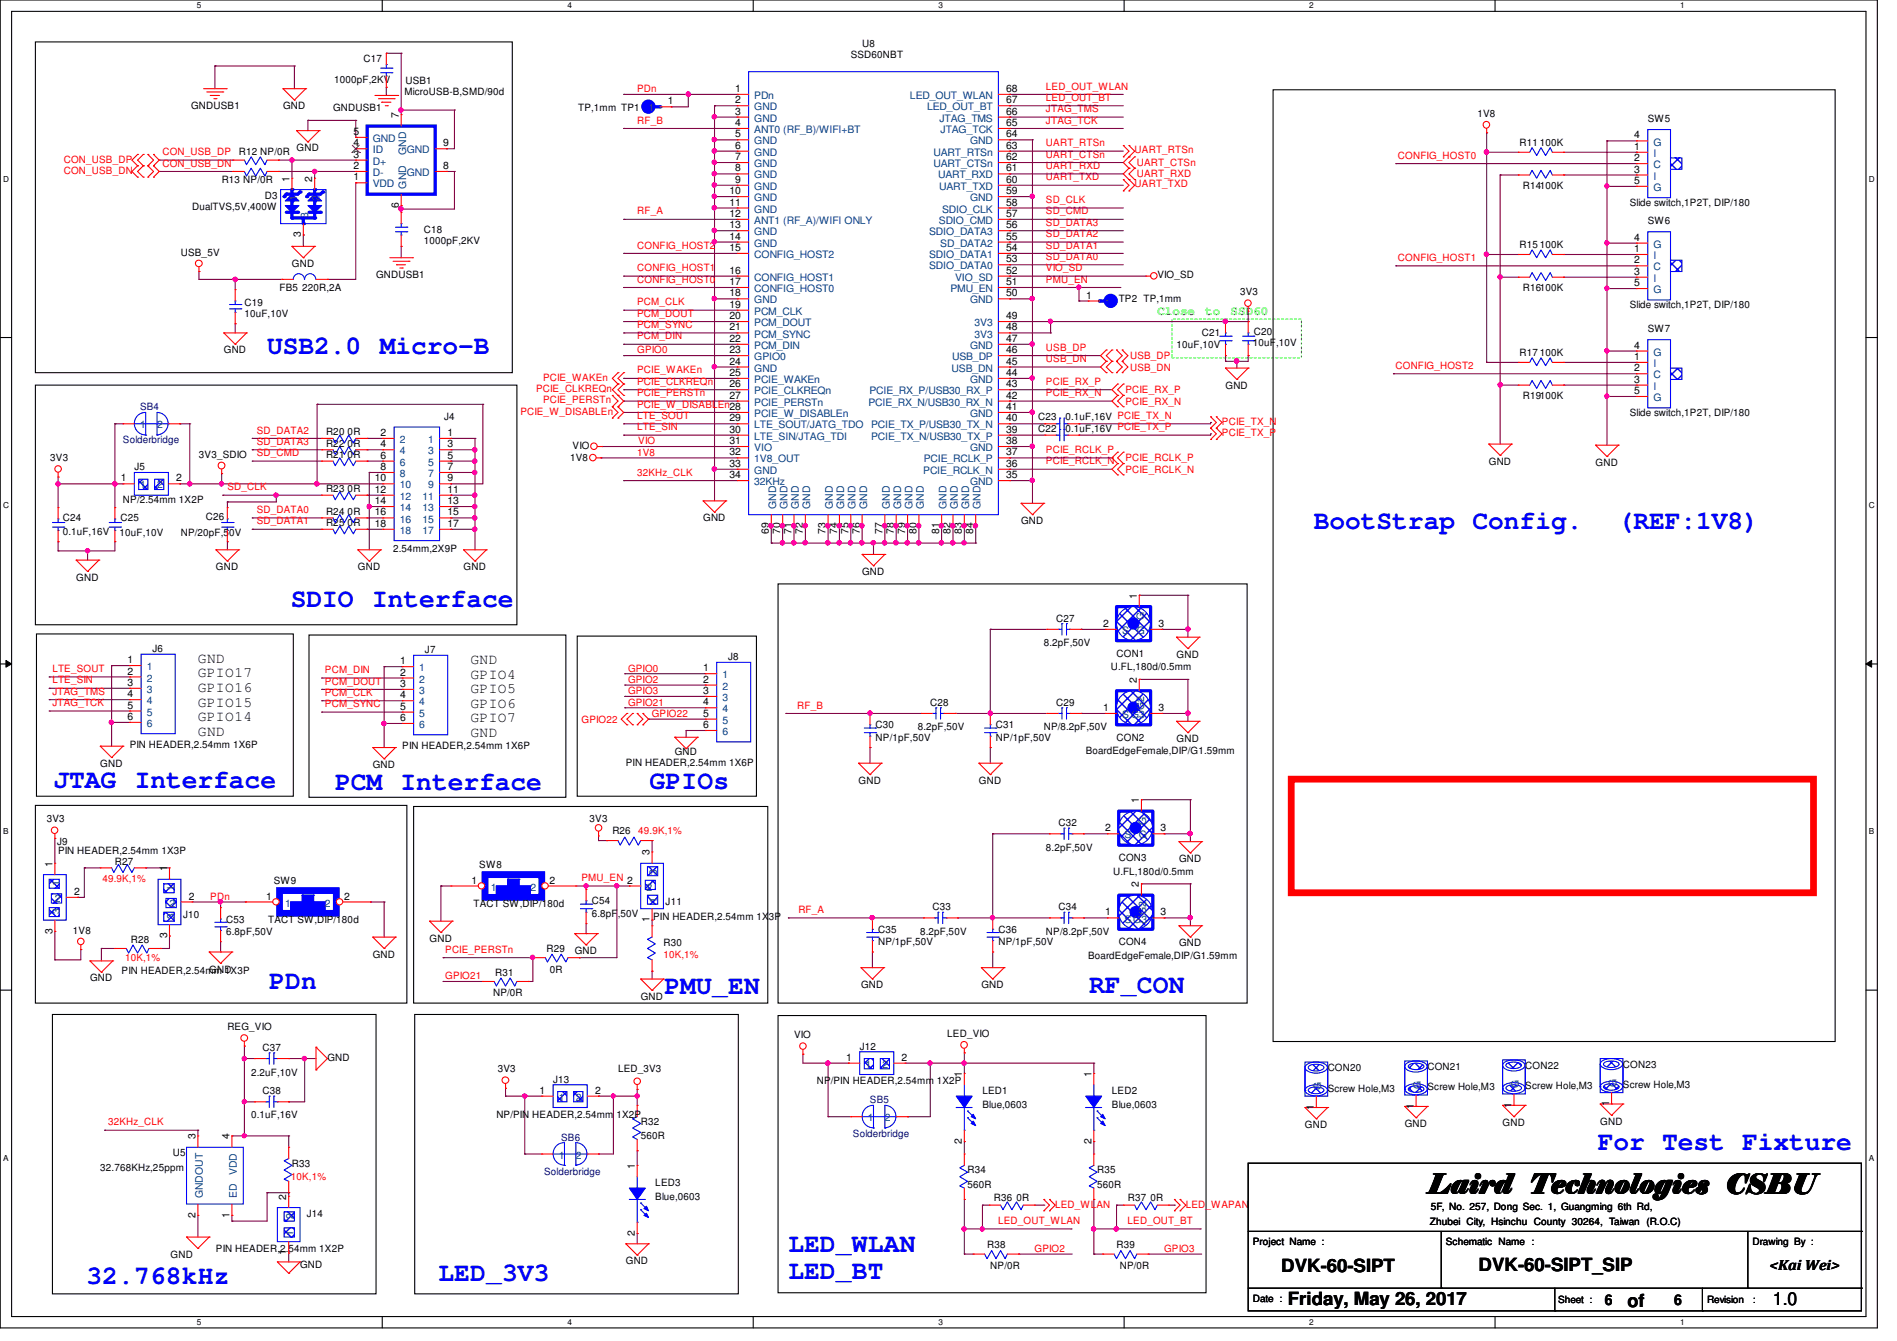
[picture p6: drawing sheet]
<svg xmlns="http://www.w3.org/2000/svg" width="297mm" height="210mm" viewBox="0 0 297 210" stroke-linecap="round" stroke-linejoin="round" font-family="sans-serif">
<defs><g id="words">
<text font-size="4.2" x="223.5" y="186.8">Laird Technologies CSBU</text>
<g font-size="4.1" fill="#00f">
<text x="41.8" y="55.4">USB2.0</text>
<text x="59.5" y="55.4">Micro-B</text>
<text x="205.7" y="82.8">BootStrap Config.</text>
<text x="253.3" y="82.8">(REF:1V8)</text>
<text x="45.5" y="95">SDIO</text>
<text x="58.3" y="95">Interface</text>
<text x="8.4" y="123.3">JTAG</text>
<text x="21.1" y="123.3">Interface</text>
<text x="52.5" y="123.7">PCM Interface</text>
<text x="101.7" y="123.5">GPIOs</text>
<text x="42.2" y="154.8">PDn</text>
<text x="104.1" y="155.7">PMU_EN</text>
<text x="170.6" y="155.5">RF_CON</text>
<text x="250.2" y="180">For Test Fixture</text>
<text x="123.4" y="196">LED_WLAN</text>
<text x="13.5" y="201">32.768kHz</text>
<text x="68.7" y="200.5">LED_3V3</text>
<text x="123.4" y="200.2">LED_BT</text>
</g>
<g font-size="2.8">
<text x="200.6" y="199.1">DVK-60-SIPT</text>
<text x="231.5" y="198.9">DVK-60-SIPT_SIP</text>
<text x="201.7" y="204.3">Friday, May 26, 2017</text>
<text x="254.8" y="204.6">of</text>
<text x="277.6" y="204.3">1.0</text>
</g>
<g font-size="2.3">
<text x="31" y="103.8">GND</text>
<text x="31" y="106">GPIO17</text>
<text x="73.7" y="103.9">GND</text>
<text x="73.7" y="106.2">GPIO4</text>
<text x="31" y="108.3">GPIO16</text>
<text x="31" y="110.6">GPIO15</text>
<text x="31" y="112.9">GPIO14</text>
<text x="73.7" y="108.5">GPIO5</text>
<text x="73.7" y="110.8">GPIO6</text>
<text x="73.7" y="113.1">GPIO7</text>
<text x="31" y="115.2">GND</text>
<text x="73.7" y="115.4">GND</text>
<text x="277.1" y="198.8">&lt;Kai Wei&gt;</text>
<text x="251.3" y="204.3">6</text>
<text x="262.1" y="204.3">6</text>
</g>
<g font-size="1.9" fill="#0f0">
<text x="181.2" y="49.3">Close</text>
<text x="188.7" y="49.3">to</text>
<text x="192.7" y="49.3">SSD60</text>
</g>
<g font-size="1.6">
<text x="56.9" y="9.8">C17</text>
<text x="133.2" y="9.1">SSD60NBT</text>
<text x="135" y="7.3">U8</text>
<text x="29.9" y="17.1">GNDUSB1</text>
<text x="44.3" y="17.1">GND</text>
<text x="52.2" y="17.4">GNDUSB1</text>
<text x="52.3" y="13">1000pF,2KV</text>
<text x="63.3" y="14.9">MicroUSB-B,SMD/90d</text>
<text x="63.5" y="13.2">USB1</text>
<text x="90.5" y="17.4">TP,1mm TP1</text>
<text x="104.6" y="16.3">1</text>
<text x="115.1" y="14.4">1</text>
<text x="115.1" y="16.2">2</text>
<text x="115.1" y="17.9">3</text>
<text x="157.6" y="17.9">66</text>
<text x="157.6" y="16.2">67</text>
<text x="157.6" y="14.4">68</text>
<text x="46.4" y="23.7">GND</text>
<text x="55.4" y="22.9">4</text>
<text x="55.4" y="21.1">5</text>
<text x="62.4" y="18.5" transform="rotate(-90 62.4 18.5)">7</text>
<text x="69.4" y="22.9">9</text>
<text x="115.1" y="21.5">5</text>
<text x="115.1" y="23.3">6</text>
<text x="115.1" y="19.7">4</text>
<text x="157.6" y="23.3">63</text>
<text x="157.6" y="21.5">64</text>
<text x="157.6" y="19.7">65</text>
<text x="231.3" y="18.3">1V8</text>
<text x="238" y="22.8">R11 100K</text>
<text x="255.9" y="21.7">4</text>
<text x="255.9" y="23.5">1</text>
<text x="258" y="19.1">SW5</text>
<text x="34.7" y="28.7">R13 NP/0R</text>
<text x="37.4" y="24.2">R12 NP/0R</text>
<text x="45.3" y="28.4" transform="rotate(-90 45.3 28.4)">1</text>
<text x="48.9" y="28.4" transform="rotate(-90 48.9 28.4)">2</text>
<text x="55.4" y="28.2">1</text>
<text x="55.4" y="26.5">2</text>
<text x="55.4" y="24.7">3</text>
<text x="69.4" y="26.5">8</text>
<text x="115.1" y="25.1">7</text>
<text x="115.1" y="26.8">8</text>
<text x="115.1" y="28.6">9</text>
<text x="157.6" y="28.6">60</text>
<text x="157.6" y="26.8">61</text>
<text x="157.6" y="25.1">62</text>
<text x="238.5" y="29.5">R14100K</text>
<text x="255.9" y="25.2">2</text>
<text x="255.9" y="27">3</text>
<text x="255.9" y="28.8">5</text>
<text x="30.1" y="32.9">DualTVS,5V,400W</text>
<text x="41.5" y="31.1">D3</text>
<text x="62.4" y="32.5" transform="rotate(-90 62.4 32.5)">6</text>
<text x="114.2" y="30.4">10</text>
<text x="114.2" y="34">12</text>
<text x="114.2" y="32.2">11</text>
<text x="114.2" y="35.7">13</text>
<text x="157.6" y="32.2">58</text>
<text x="157.6" y="34">57</text>
<text x="157.6" y="30.4">59</text>
<text x="157.6" y="35.7">56</text>
<text x="255.2" y="32.2">Slide switch,1P2T, DIP/180</text>
<text x="258" y="35.1">SW6</text>
<text x="28.3" y="40">USB_5V</text>
<text x="45.7" y="41.8">GND</text>
<text x="47.1" y="37.1" transform="rotate(-90 47.1 37.1)">3</text>
<text x="66.4" y="36.4">C18</text>
<text x="66.4" y="38.2">1000pF,2KV</text>
<text x="114.2" y="37.5">14</text>
<text x="114.2" y="39.3">15</text>
<text x="157.6" y="37.5">55</text>
<text x="157.6" y="39.3">54</text>
<text x="157.6" y="41.1">53</text>
<text x="238" y="38.8">R15 100K</text>
<text x="255.9" y="37.7">4</text>
<text x="255.9" y="39.5">1</text>
<text x="255.9" y="41.2">2</text>
<text x="38.3" y="47.8">C19</text>
<text x="43.8" y="45.6">FB5 220R,2A</text>
<text x="58.9" y="43.6">GNDUSB1</text>
<text x="114.2" y="42.8">16</text>
<text x="114.2" y="44.6">17</text>
<text x="114.2" y="46.4">18</text>
<text x="157.6" y="42.8">52</text>
<text x="157.6" y="44.6">51</text>
<text x="157.6" y="46.4">50</text>
<text x="170" y="46.7">1</text>
<text x="175.2" y="47.3">TP2 TP,1mm</text>
<text x="181.2" y="43.6">VIO_SD</text>
<text x="194.2" y="46.2">3V3</text>
<text x="238.5" y="45.6">R16100K</text>
<text x="255.9" y="43">3</text>
<text x="255.9" y="44.8">5</text>
<text x="38.3" y="49.6">10uF,10V</text>
<text x="114.2" y="50">20</text>
<text x="114.2" y="48.2">19</text>
<text x="114.2" y="51.7">21</text>
<text x="114.2" y="53.5">22</text>
<text x="157.6" y="53.5">47</text>
<text x="157.6" y="50">49</text>
<text x="157.6" y="51.7">48</text>
<text x="188.2" y="52.7">C21</text>
<text x="196.3" y="52.5">C20</text>
<text x="255.2" y="48.2">Slide switch,1P2T, DIP/180</text>
<text x="258" y="51.9">SW7</text>
<text x="35" y="55.3">GND</text>
<text x="114.2" y="57.1">24</text>
<text x="114.2" y="55.3">23</text>
<text x="114.2" y="58.8">25</text>
<text x="157.6" y="58.8">44</text>
<text x="157.6" y="57.1">45</text>
<text x="157.6" y="55.3">46</text>
<text x="184.2" y="54.4">10uF,10V</text>
<text x="196.2" y="54.2">10uF,10V</text>
<text x="238" y="55.7">R17 100K</text>
<text x="255.9" y="54.6">4</text>
<text x="255.9" y="56.3">1</text>
<text x="255.9" y="58.1">2</text>
<text x="255.9" y="59.9">3</text>
<text x="69.6" y="65.8">J4</text>
<text x="114.2" y="66">29</text>
<text x="114.2" y="62.4">27</text>
<text x="114.2" y="60.6">26</text>
<text x="157.6" y="66">40</text>
<text x="157.6" y="60.6">43</text>
<text x="157.6" y="64.2">41</text>
<text x="157.6" y="62.4">42</text>
<text x="162.6" y="65.8">C23</text>
<text x="166.8" y="65.8">0.1uF,16V PCIE_TX_N</text>
<text x="191.9" y="60.8">GND</text>
<text x="238.5" y="62.4">R19100K</text>
<text x="255.2" y="65.1">Slide switch,1P2T, DIP/180</text>
<text x="255.9" y="61.7">5</text>
<text x="31.2" y="71.7">3V3_SDIO</text>
<text x="51.1" y="69.9">R22 0R</text>
<text x="51.1" y="68.1">R20 0R</text>
<text x="51.1" y="71.7">R21 0R</text>
<text x="59.6" y="68.2">2</text>
<text x="59.6" y="70">4</text>
<text x="59.6" y="71.8">6</text>
<text x="70.1" y="68.2">1</text>
<text x="70.1" y="70">3</text>
<text x="70.1" y="71.8">5</text>
<text x="89.7" y="70.2">VIO</text>
<text x="114.2" y="67.7">30</text>
<text x="114.2" y="69.5">31</text>
<text x="114.2" y="71.3">32</text>
<text x="157.6" y="71.3">37</text>
<text x="157.6" y="69.5">38</text>
<text x="157.6" y="67.7">39</text>
<text x="162.6" y="67.6">C22</text>
<text x="166.8" y="67.6">0.1uF,16V PCIE_TX_P</text>
<text x="7.9" y="72.2">3V3</text>
<text x="18.9" y="75.4">1</text>
<text x="21" y="73.6">J5</text>
<text x="27.6" y="75.4">2</text>
<text x="51.1" y="77">R23 0R</text>
<text x="58.7" y="75.4">10</text>
<text x="58.7" y="77.1">12</text>
<text x="59.6" y="73.6">8</text>
<text x="70.1" y="73.6">7</text>
<text x="70.1" y="75.4">9</text>
<text x="70.1" y="77.1">11</text>
<text x="89.3" y="72.2">1V8</text>
<text x="114.2" y="73.1">33</text>
<text x="114.2" y="74.8">34</text>
<text x="157.6" y="73.1">36</text>
<text x="157.6" y="74.8">35</text>
<text x="233.1" y="72.7">GND</text>
<text x="249.8" y="72.9">GND</text>
<text x="9.8" y="81.6">C24</text>
<text x="9.8" y="83.8">0.1uF,16V</text>
<text x="18.7" y="83.9">10uF,10V</text>
<text x="18.9" y="81.6">C25</text>
<text x="19.3" y="78.8">NP/2.54mm 1X2P</text>
<text x="28.3" y="83.9">NP/20pF,50V</text>
<text x="32.2" y="81.4">C26</text>
<text x="51.1" y="82.3">R25 0R</text>
<text x="51.1" y="80.6">R24 0R</text>
<text x="58.7" y="78.9">14</text>
<text x="58.7" y="80.7">16</text>
<text x="58.7" y="82.5">18</text>
<text x="70.1" y="78.9">13</text>
<text x="70.1" y="80.7">15</text>
<text x="70.1" y="82.5">17</text>
<text x="110.1" y="81.6">GND</text>
<text x="120.4" y="83.6" transform="rotate(-90 120.4 83.6)">69</text>
<text x="122.2" y="83.6" transform="rotate(-90 122.2 83.6)">70</text>
<text x="123.9" y="83.6" transform="rotate(-90 123.9 83.6)">71</text>
<text x="125.7" y="83.6" transform="rotate(-90 125.7 83.6)">72</text>
<text x="129.3" y="83.6" transform="rotate(-90 129.3 83.6)">73</text>
<text x="131.1" y="83.6" transform="rotate(-90 131.1 83.6)">74</text>
<text x="132.8" y="83.6" transform="rotate(-90 132.8 83.6)">75</text>
<text x="134.6" y="83.6" transform="rotate(-90 134.6 83.6)">76</text>
<text x="138.2" y="83.6" transform="rotate(-90 138.2 83.6)">77</text>
<text x="140" y="83.6" transform="rotate(-90 140 83.6)">78</text>
<text x="141.7" y="83.6" transform="rotate(-90 141.7 83.6)">79</text>
<text x="143.5" y="83.6" transform="rotate(-90 143.5 83.6)">80</text>
<text x="147.1" y="83.6" transform="rotate(-90 147.1 83.6)">81</text>
<text x="148.8" y="83.6" transform="rotate(-90 148.8 83.6)">82</text>
<text x="150.6" y="83.6" transform="rotate(-90 150.6 83.6)">83</text>
<text x="152.4" y="83.6" transform="rotate(-90 152.4 83.6)">84</text>
<text x="159.9" y="82">GND</text>
<text x="33.8" y="89.3">GND</text>
<text x="56" y="89.3">GND</text>
<text x="61.5" y="86.4">2.54mm,2X9P</text>
<text x="72.6" y="89.3">GND</text>
<text x="11.9" y="90.9">GND</text>
<text x="135" y="90">GND</text>
<text x="178" y="93.7" transform="rotate(-90 178 93.7)">1</text>
<text x="163.4" y="101.2">8.2pF,50V</text>
<text x="165.4" y="97.3">C27</text>
<text x="172.7" y="98.1">2</text>
<text x="181.4" y="98.1">3</text>
<text x="20" y="103.8">1</text>
<text x="20" y="105.6">2</text>
<text x="20" y="107.4">3</text>
<text x="23.9" y="102.1">J6</text>
<text x="62.7" y="104">1</text>
<text x="62.7" y="105.7">2</text>
<text x="62.7" y="107.5">3</text>
<text x="66.5" y="102.2">J7</text>
<text x="110.1" y="105.1">1</text>
<text x="110.1" y="106.8">2</text>
<text x="114" y="103.3">J8</text>
<text x="173.9" y="104.9">U.FL,180d/0.5mm</text>
<text x="174.8" y="102.8">CON1</text>
<text x="178" y="106.9" transform="rotate(-90 178 106.9)">2</text>
<text x="184.2" y="103">GND</text>
<text x="20" y="109.1">4</text>
<text x="20" y="110.9">5</text>
<text x="20" y="112.7">6</text>
<text x="62.7" y="109.3">4</text>
<text x="62.7" y="111.1">5</text>
<text x="62.7" y="112.9">6</text>
<text x="110.1" y="108.6">3</text>
<text x="110.1" y="110.4">4</text>
<text x="110.1" y="112.2">5</text>
<text x="110.1" y="114">6</text>
<text x="145.7" y="110.4">C28</text>
<text x="165.4" y="110.4">C29</text>
<text x="172.7" y="111.3">1</text>
<text x="181.4" y="111.3">3</text>
<text x="20.3" y="117">PIN HEADER,2.54mm 1X6P</text>
<text x="63" y="117.2">PIN HEADER,2.54mm 1X6P</text>
<text x="98" y="119.8">PIN HEADER,2.54mm 1X6P</text>
<text x="105.7" y="118.2">GND</text>
<text x="137.1" y="114">C30</text>
<text x="137.1" y="116">NP/1pF,50V</text>
<text x="143.7" y="114.3">8.2pF,50V</text>
<text x="156" y="114">C31</text>
<text x="156" y="116">NP/1pF,50V</text>
<text x="163.4" y="114.3">NP/8.2pF,50V</text>
<text x="170" y="118.1">BoardEdgeFemale,DIP/G1.59mm</text>
<text x="174.8" y="116">CON2</text>
<text x="184.2" y="116.1">GND</text>
<text x="15.7" y="120">GND</text>
<text x="58.4" y="120.2">GND</text>
<text x="134.4" y="122.7">GND</text>
<text x="153.3" y="122.7">GND</text>
<text x="178.3" y="125.7" transform="rotate(-90 178.3 125.7)">1</text>
<text x="7.3" y="128.7">3V3</text>
<text x="92.3" y="128.7">3V3</text>
<text x="95.9" y="130.5">R26</text>
<text x="165.7" y="129.3">C32</text>
<text x="173.1" y="130.1">2</text>
<text x="181.7" y="130.1">3</text>
<text x="8.2" y="135.7" transform="rotate(-90 8.2 135.7)">1</text>
<text x="8.9" y="132.3">J9</text>
<text x="9.1" y="133.7">PIN HEADER,2.54mm 1X3P</text>
<text x="18" y="135.3">R27</text>
<text x="26.2" y="136.4" transform="rotate(-90 26.2 136.4)">1</text>
<text x="75.1" y="135.8">SW8</text>
<text x="101.7" y="133.9" transform="rotate(-90 101.7 133.9)">3</text>
<text x="163.8" y="133.2">8.2pF,50V</text>
<text x="174.3" y="136.9">U.FL,180d/0.5mm</text>
<text x="175.2" y="134.8">CON3</text>
<text x="184.6" y="135">GND</text>
<text x="11.6" y="140.1">2</text>
<text x="28.7" y="143.7">J10</text>
<text x="29.5" y="140.8">2</text>
<text x="41.7" y="140.8">1</text>
<text x="42.9" y="138.3">SW9</text>
<text x="53.9" y="140.8">2</text>
<text x="73.8" y="138.3">1</text>
<text x="74.2" y="141.9">TACT SW,DIP/180d</text>
<text x="86.1" y="138.3">2</text>
<text x="92.7" y="141.6">C54</text>
<text x="92.7" y="143.5">6.8pF,50V</text>
<text x="104.2" y="141.7">J11</text>
<text x="146" y="142.5">C33</text>
<text x="165.7" y="142.5">C34</text>
<text x="173.1" y="143.3">1</text>
<text x="178.3" y="138.9" transform="rotate(-90 178.3 138.9)">2</text>
<text x="181.7" y="143.3">3</text>
<text x="8.2" y="146.1" transform="rotate(-90 8.2 146.1)">3</text>
<text x="11.4" y="146.2">1V8</text>
<text x="20.5" y="147.6">R28</text>
<text x="26.2" y="146.9" transform="rotate(-90 26.2 146.9)">3</text>
<text x="35.4" y="144.4">C53</text>
<text x="35.4" y="146.3">6.8pF,50V</text>
<text x="42" y="144.4">TACT SW,DIP/180d</text>
<text x="58.4" y="149.9">GND</text>
<text x="67.3" y="147.4">GND</text>
<text x="85.6" y="149">R29</text>
<text x="90" y="149.4">GND</text>
<text x="101.7" y="144.4" transform="rotate(-90 101.7 144.4)">1</text>
<text x="102.3" y="144">PIN HEADER,2.54mm 1X3P</text>
<text x="103.9" y="148.1">R30</text>
<text x="137.5" y="146">C35</text>
<text x="137.5" y="148">NP/1pF,50V</text>
<text x="144.1" y="146.3">8.2pF,50V</text>
<text x="156.3" y="146">C36</text>
<text x="156.3" y="148">NP/1pF,50V</text>
<text x="163.8" y="146.3">NP/8.2pF,50V</text>
<text x="175.2" y="148">CON4</text>
<text x="184.6" y="148.1">GND</text>
<text x="14.1" y="153.6">GND</text>
<text x="19" y="152.4">PIN HEADER,2.54mm 1X3P</text>
<text x="32.8" y="152.2">GND</text>
<text x="77.2" y="156">NP/0R</text>
<text x="77.6" y="152.7">R31</text>
<text x="86.1" y="152.2">0R</text>
<text x="134.8" y="154.7">GND</text>
<text x="153.7" y="154.7">GND</text>
<text x="170.4" y="150.1">BoardEdgeFemale,DIP/G1.59mm</text>
<text x="35.6" y="161.3">REG_VIO</text>
<text x="100.3" y="156.5">GND</text>
<text x="41.1" y="164.5">C37</text>
<text x="51.3" y="166.1">GND</text>
<text x="77.9" y="167.9">3V3</text>
<text x="96.8" y="167.9">LED_3V3</text>
<text x="124.3" y="162.5">VIO</text>
<text x="132.5" y="166">1</text>
<text x="134.6" y="164.3">J12</text>
<text x="141.2" y="166">2</text>
<text x="148.3" y="162.3">LED_VIO</text>
<text x="207.9" y="167.7">CON20</text>
<text x="223.5" y="167.5">CON21</text>
<text x="238.8" y="167.3">CON22</text>
<text x="254.1" y="167.1">CON23</text>
<text x="39.3" y="168.4">2.2uF,10V</text>
<text x="41.1" y="171.2">C38</text>
<text x="84.5" y="171.2">1</text>
<text x="86.6" y="169.5">J13</text>
<text x="93.2" y="171.2">2</text>
<text x="127.9" y="169.6">NP/PIN HEADER,2.54mm 1X2P</text>
<text x="150.6" y="168.6" transform="rotate(-90 150.6 168.6)">1</text>
<text x="153.8" y="171.2">LED1</text>
<text x="153.8" y="173.4">Blue,0603</text>
<text x="170.9" y="168.6" transform="rotate(-90 170.9 168.6)">1</text>
<text x="174.1" y="171.2">LED2</text>
<text x="174.1" y="173.4">Blue,0603</text>
<text x="205.7" y="173.7" transform="rotate(-90 205.7 173.7)">1</text>
<text x="207.9" y="170.9">Screw Hole,M3</text>
<text x="221.4" y="173.5" transform="rotate(-90 221.4 173.5)">1</text>
<text x="223.5" y="170.7">Screw Hole,M3</text>
<text x="236.7" y="173.4" transform="rotate(-90 236.7 173.4)">1</text>
<text x="238.8" y="170.5">Screw Hole,M3</text>
<text x="252" y="173.1" transform="rotate(-90 252 173.1)">1</text>
<text x="254.1" y="170.3">Screw Hole,M3</text>
<text x="30.6" y="178.4" transform="rotate(-90 30.6 178.4)">3</text>
<text x="35.9" y="178.4" transform="rotate(-90 35.9 178.4)">4</text>
<text x="39.3" y="175">0.1uF,16V</text>
<text x="77.7" y="175">NP/PIN HEADER,2.54mm 1X2P</text>
<text x="100.3" y="176">R32</text>
<text x="100.3" y="178.4">560R</text>
<text x="150.6" y="179" transform="rotate(-90 150.6 179)">2</text>
<text x="170.9" y="179" transform="rotate(-90 170.9 179)">2</text>
<text x="204.3" y="176.6">GND</text>
<text x="220" y="176.4">GND</text>
<text x="235.3" y="176.2">GND</text>
<text x="250.6" y="176">GND</text>
<text x="15.7" y="183.3">32.768KHz,25ppm</text>
<text x="27" y="181">U5</text>
<text x="45.7" y="182.6">R33</text>
<text x="99.4" y="183" transform="rotate(-90 99.4 183)">1</text>
<text x="102.6" y="185.6">LED3</text>
<text x="151.5" y="183.7">R34</text>
<text x="171.8" y="183.7">R35</text>
<text x="30.6" y="190.6" transform="rotate(-90 30.6 190.6)">2</text>
<text x="35.9" y="190.6" transform="rotate(-90 35.9 190.6)">1</text>
<text x="44.8" y="187.8" transform="rotate(-90 44.8 187.8)">2</text>
<text x="48" y="190.5">J14</text>
<text x="102.6" y="187.8">Blue,0603</text>
<text x="151.5" y="186">560R</text>
<text x="155.6" y="188">R36 0R</text>
<text x="171.8" y="186">560R</text>
<text x="176.6" y="188">R37 0R</text>
<text x="223.9" y="191.7">Zhubei City, Hsinchu County 30264, Taiwan (R.O.C)</text>
<text x="224.1" y="189.4">5F, No. 257, Dong Sec. 1, Guangming 6th Rd,</text>
<text x="26.7" y="196.8">GND</text>
<text x="33.8" y="196">PIN HEADER,2.54mm 1X2P</text>
<text x="44.8" y="196.5" transform="rotate(-90 44.8 196.5)">1</text>
<text x="98" y="197.9">GND</text>
<text x="99.4" y="193.4" transform="rotate(-90 99.4 193.4)">2</text>
<text x="154.6" y="195.4">R38</text>
<text x="174.8" y="195.4">R39</text>
<text x="196.2" y="194.9">Project Name :</text>
<text x="226.4" y="194.9">Schematic Name :</text>
<text x="274.4" y="194.9">Drawing By :</text>
<text x="47" y="198.5">GND</text>
<text x="155.1" y="198.6">NP/0R</text>
<text x="175.3" y="198.6">NP/0R</text>
<text x="196.2" y="203.8">Date :</text>
<text x="244" y="204">Sheet :</text>
<text x="267.3" y="204">Revision</text>
<text x="274.5" y="204">:</text>
</g>
<g font-size="1.6" fill="#f00">
<text x="99.8" y="14.4">PDn</text>
<text x="163.8" y="14">LED_OUT_WLAN</text>
<text x="163.8" y="17.6">JTAG_TMS</text>
<text x="163.8" y="15.8">LED_OUT_BT</text>
<text x="99.8" y="19.3">RF_B</text>
<text x="163.8" y="19.3">JTAG_TCK</text>
<text x="163.8" y="22.9">UART_RTSn</text>
<text x="10" y="25.4">CON_USB_DP</text>
<text x="10" y="27.2">CON_USB_DN</text>
<text x="25.4" y="24.3">CON_USB_DP</text>
<text x="25.4" y="26.1">CON_USB_DN</text>
<text x="163.8" y="28.2">UART_TXD</text>
<text x="163.8" y="26.5">UART_RXD</text>
<text x="163.8" y="24.7">UART_CTSn</text>
<text x="177.7" y="29.3">UART_TXD</text>
<text x="177.7" y="24">UART_RTSn</text>
<text x="178" y="27.8">UART_RXD</text>
<text x="178" y="26">UART_CTSn</text>
<text x="218.9" y="24.8">CONFIG_HOST0</text>
<text x="99.8" y="33.6">RF_A</text>
<text x="163.8" y="35.3">SD_DATA3</text>
<text x="163.8" y="33.6">SD_CMD</text>
<text x="163.8" y="31.8">SD_CLK</text>
<text x="99.8" y="38.9">CONFIG_HOST2</text>
<text x="163.8" y="40.7">SD_DATA0</text>
<text x="163.8" y="38.9">SD_DATA1</text>
<text x="163.8" y="37.1">SD_DATA2</text>
<text x="218.9" y="40.9">CONFIG_HOST1</text>
<text x="99.8" y="47.8">PCM_CLK</text>
<text x="99.8" y="44.2">CONFIG_HOST0</text>
<text x="99.8" y="42.5">CONFIG_HOST1</text>
<text x="163.8" y="44.2">PMU_EN</text>
<text x="163.8" y="42.5">VIO_SD</text>
<text x="99.8" y="53.1">PCM_DIN</text>
<text x="99.8" y="49.6">PCM_DOUT</text>
<text x="99.8" y="51.4">PCM_SYNC</text>
<text x="85" y="59.6">PCIE_WAKEn</text>
<text x="99.8" y="55.3">GPIO0</text>
<text x="99.8" y="58.5">PCIE_WAKEn</text>
<text x="163.8" y="56.7">USB_DN</text>
<text x="163.8" y="54.9">USB_DP</text>
<text x="177" y="56.2">USB_DP</text>
<text x="177" y="58">USB_DN</text>
<text x="218.5" y="57.7">CONFIG_HOST2</text>
<text x="81.5" y="64.9">PCIE_W_DISABLEn</text>
<text x="83.9" y="61.3">PCIE_CLKREQn</text>
<text x="85" y="63.1">PCIE_PERSTn</text>
<text x="99.8" y="60.2">PCIE_CLKREQn</text>
<text x="99.8" y="62">PCIE_PERSTn</text>
<text x="99.8" y="63.8">PCIE_W_DISABLEn28</text>
<text x="99.8" y="65.6">LTE_SOUT</text>
<text x="163.8" y="62">PCIE_RX_N</text>
<text x="163.8" y="60.2">PCIE_RX_P</text>
<text x="176.2" y="61.6">PCIE_RX_P</text>
<text x="176.2" y="63.3">PCIE_RX_N</text>
<text x="40.2" y="67.9">SD_DATA2</text>
<text x="40.2" y="69.6">SD_DATA3</text>
<text x="40.2" y="71.4">SD_CMD</text>
<text x="99.8" y="67.4">LTE_SIN</text>
<text x="99.8" y="71.3">1V8</text>
<text x="99.9" y="69.6">VIO</text>
<text x="163.8" y="70.9">PCIE_RCLK_P</text>
<text x="191.3" y="66.5">PCIE_TX_N</text>
<text x="191.3" y="68.3">PCIE_TX_P</text>
<text x="35.6" y="76.8">SD_CLK</text>
<text x="99.8" y="74.5">32KHz_CLK</text>
<text x="163.8" y="72.7">PCIE_RCLK_N</text>
<text x="176.2" y="72.2">PCIE_RCLK_P</text>
<text x="176.2" y="74">PCIE_RCLK_N</text>
<text x="40.2" y="80.3">SD_DATA0</text>
<text x="40.2" y="82.1">SD_DATA1</text>
<text x="8.2" y="105.2">LTE_SOUT</text>
<text x="8.2" y="107">LTE_SIN</text>
<text x="50.9" y="105.4">PCM_DIN</text>
<text x="50.9" y="107.1">PCM_DOUT</text>
<text x="98.3" y="105.1">GPIO0</text>
<text x="98.3" y="106.9">GPIO2</text>
<text x="8.2" y="108.8">JTAG_TMS</text>
<text x="8.2" y="110.5">JTAG_TCK</text>
<text x="50.9" y="108.9">PCM_CLK</text>
<text x="50.9" y="110.7">PCM_SYNC</text>
<text x="91.1" y="113.1">GPIO22</text>
<text x="98.3" y="108.7">GPIO3</text>
<text x="98.3" y="110.4">GPIO21</text>
<text x="102.1" y="112.2">GPIO22</text>
<text x="124.8" y="110.9">RF_B</text>
<text x="99.9" y="130.5">49.9K,1%</text>
<text x="91.1" y="137.9">PMU_EN 2</text>
<text x="16" y="138">49.9K,1%</text>
<text x="32.9" y="140.8">PDn</text>
<text x="125" y="142.9">RF_A</text>
<text x="69.7" y="149.1">PCIE_PERSTn</text>
<text x="103.9" y="149.9">10K,1%</text>
<text x="19.6" y="150.5">10K,1%</text>
<text x="69.7" y="153.3">GPIO21</text>
<text x="16.9" y="176.1">32KHz_CLK</text>
<text x="45.5" y="184.7">10K,1%</text>
<text x="156.3" y="191.6">LED_OUT_WLAN</text>
<text x="165.2" y="189">LED_WLAN</text>
<text x="176.6" y="191.6">LED_OUT_BT</text>
<text x="185.7" y="189">LED_WAPAN</text>
<text x="162" y="196">GPIO2</text>
<text x="182.3" y="196">GPIO3</text>
</g>
<g font-size="1.6" fill="#004080">
<text x="101.6" y="17.4">1</text>
<text x="118.1" y="15.5">PDn</text>
<text x="118.1" y="17.3">GND</text>
<text x="142.5" y="15.5">LED_OUT_WLAN</text>
<text x="145.2" y="17.3">LED_OUT_BT</text>
<text x="58.4" y="22.2">GND</text>
<text x="118.1" y="19.1">GND</text>
<text x="118.1" y="22.6">GND</text>
<text x="118.1" y="20.8">ANT0 (RF_B)/WIFI+BT</text>
<text x="147.1" y="19.1">JTAG_TMS</text>
<text x="147.3" y="20.8">JTAG_TCK</text>
<text x="151.9" y="22.6">GND</text>
<text x="258.9" y="22.8">G</text>
<text x="58.4" y="29.3">VDD</text>
<text x="58.4" y="27.6">D-</text>
<text x="58.4" y="25.8">D+</text>
<text x="58.4" y="24">ID</text>
<text x="63.6" y="29.5" transform="rotate(-90 63.6 29.5)">GND</text>
<text x="63.6" y="24.3" transform="rotate(-90 63.6 24.3)">GND</text>
<text x="63.7" y="27.6">GND</text>
<text x="118.1" y="24.4">GND</text>
<text x="118.1" y="26.2">GND</text>
<text x="118.1" y="27.9">GND</text>
<text x="118.1" y="29.7">GND</text>
<text x="146.2" y="26.2">UART_CTSn</text>
<text x="146.2" y="24.4">UART_RTSn</text>
<text x="146.9" y="27.9">UART_RXD</text>
<text x="147.1" y="29.7">UART_TXD</text>
<text x="258.9" y="24.6">I</text>
<text x="258.9" y="26.3">C</text>
<text x="258.9" y="28.1">I</text>
<text x="258.9" y="29.9">G</text>
<text x="46.5" y="31.5" transform="rotate(-90 46.5 31.5)">1</text>
<text x="48.3" y="34.1" transform="rotate(-90 48.3 34.1)">3</text>
<text x="50" y="31.5" transform="rotate(-90 50 31.5)">2</text>
<text x="118.1" y="31.5">GND</text>
<text x="118.1" y="35.1">ANT1 (RF_A)/WIFI ONLY</text>
<text x="118.1" y="33.3">GND</text>
<text x="147" y="35.1">SDIO_CMD</text>
<text x="147.5" y="33.3">SDIO_CLK</text>
<text x="151.9" y="31.5">GND</text>
<text x="118.1" y="38.6">GND</text>
<text x="118.1" y="36.8">GND</text>
<text x="118.1" y="40.4">CONFIG_HOST2</text>
<text x="145.5" y="40.4">SDIO_DATA1</text>
<text x="145.5" y="36.8">SDIO_DATA3</text>
<text x="147.2" y="38.6">SD_DATA2</text>
<text x="258.9" y="38.8">G</text>
<text x="258.9" y="40.6">I</text>
<text x="118.1" y="43.9">CONFIG_HOST1</text>
<text x="118.1" y="45.7">CONFIG_HOST0</text>
<text x="118.1" y="47.5">GND</text>
<text x="145.5" y="42.2">SDIO_DATA0</text>
<text x="148.8" y="45.7">PMU_EN</text>
<text x="149.6" y="43.9">VIO_SD</text>
<text x="151.9" y="47.5">GND</text>
<text x="173.1" y="47.8">1</text>
<text x="258.9" y="42.3">C</text>
<text x="258.9" y="44.1">I</text>
<text x="258.9" y="45.9">G</text>
<text x="118.1" y="51.1">PCM_DOUT</text>
<text x="118.1" y="49.3">PCM_CLK</text>
<text x="118.1" y="52.8">PCM_SYNC</text>
<text x="152.6" y="51.1">3V3</text>
<text x="152.6" y="52.8">3V3</text>
<text x="118.1" y="58.2">GND</text>
<text x="118.1" y="54.6">PCM_DIN</text>
<text x="118.1" y="56.4">GPIO0</text>
<text x="118.1" y="59.9">PCIE_WAKEn</text>
<text x="149" y="58.2">USB_DN</text>
<text x="149.1" y="56.4">USB_DP</text>
<text x="151.9" y="59.9">GND</text>
<text x="151.9" y="54.6">GND</text>
<text x="258.9" y="55.7">G</text>
<text x="258.9" y="57.4">I</text>
<text x="258.9" y="59.2">C</text>
<text x="118.1" y="65.3">PCIE_W_DISABLEn</text>
<text x="118.1" y="63.5">PCIE_PERSTn</text>
<text x="118.1" y="61.7">PCIE_CLKREQn</text>
<text x="136" y="63.5">PCIE_RX_N/USB30_RX_N</text>
<text x="136.1" y="61.7">PCIE_RX_P/USB30_RX_P</text>
<text x="151.9" y="65.3">GND</text>
<text x="258.9" y="61">I</text>
<text x="258.9" y="62.8">G</text>
<text x="21.9" y="67.1">1</text>
<text x="24.6" y="67.1">2</text>
<text x="62.6" y="69.3">2</text>
<text x="62.6" y="71.1">4</text>
<text x="67.1" y="69.3">1</text>
<text x="67.1" y="71.1">3</text>
<text x="118.1" y="68.8">LTE_SIN/JTAG_TDI</text>
<text x="118.1" y="67.1">LTE_SOUT/JATG_TDO</text>
<text x="118.1" y="70.6">VIO</text>
<text x="136.4" y="68.8">PCIE_TX_N/USB30_TX_P</text>
<text x="136.4" y="67.1">PCIE_TX_P/USB30_TX_N</text>
<text x="151.9" y="70.6">GND</text>
<text x="21.9" y="76.5">1</text>
<text x="24.6" y="76.5">2</text>
<text x="62.6" y="72.9">6</text>
<text x="62.6" y="74.7">8</text>
<text x="62.6" y="76.5">10</text>
<text x="67.1" y="72.9">5</text>
<text x="67.1" y="74.7">7</text>
<text x="67.1" y="76.5">9</text>
<text x="118.1" y="74.2">GND</text>
<text x="118.1" y="75.9">32KHz</text>
<text x="118.1" y="72.4">1V8_OUT</text>
<text x="144.6" y="74.2">PCIE_RCLK_N</text>
<text x="144.6" y="72.4">PCIE_RCLK_P</text>
<text x="151.9" y="75.9">GND</text>
<text x="62.6" y="78.2">12</text>
<text x="62.6" y="80">14</text>
<text x="62.6" y="81.8">16</text>
<text x="62.6" y="83.6">18</text>
<text x="66.2" y="78.2">11</text>
<text x="66.2" y="80">13</text>
<text x="66.2" y="81.8">15</text>
<text x="66.2" y="83.6">17</text>
<text x="121.5" y="79.7" transform="rotate(-90 121.5 79.7)">GND</text>
<text x="123.3" y="79.7" transform="rotate(-90 123.3 79.7)">GND</text>
<text x="125.1" y="79.7" transform="rotate(-90 125.1 79.7)">GND</text>
<text x="126.9" y="79.7" transform="rotate(-90 126.9 79.7)">GND</text>
<text x="130.4" y="79.7" transform="rotate(-90 130.4 79.7)">GND</text>
<text x="132.2" y="79.7" transform="rotate(-90 132.2 79.7)">GND</text>
<text x="134" y="79.7" transform="rotate(-90 134 79.7)">GND</text>
<text x="135.8" y="79.7" transform="rotate(-90 135.8 79.7)">GND</text>
<text x="139.3" y="79.7" transform="rotate(-90 139.3 79.7)">GND</text>
<text x="141.1" y="79.7" transform="rotate(-90 141.1 79.7)">GND</text>
<text x="142.9" y="79.7" transform="rotate(-90 142.9 79.7)">GND</text>
<text x="144.6" y="79.7" transform="rotate(-90 144.6 79.7)">GND</text>
<text x="148.2" y="79.7" transform="rotate(-90 148.2 79.7)">GND</text>
<text x="150" y="79.7" transform="rotate(-90 150 79.7)">GND</text>
<text x="151.8" y="79.7" transform="rotate(-90 151.8 79.7)">GND</text>
<text x="153.5" y="79.7" transform="rotate(-90 153.5 79.7)">GND</text>
<text x="175.7" y="99.2">S</text>
<text x="178" y="99.2">G</text>
<text x="179.2" y="97.1" transform="rotate(-90 179.2 97.1)">G</text>
<text x="23" y="104.9">1</text>
<text x="23" y="106.7">2</text>
<text x="65.7" y="105.1">1</text>
<text x="65.7" y="106.8">2</text>
<text x="113.1" y="106.2">1</text>
<text x="113.1" y="108">2</text>
<text x="23" y="108.5">3</text>
<text x="23" y="110.2">4</text>
<text x="23" y="112">5</text>
<text x="23" y="113.8">6</text>
<text x="65.7" y="108.6">3</text>
<text x="65.7" y="110.4">4</text>
<text x="65.7" y="112.2">5</text>
<text x="65.7" y="114">6</text>
<text x="113.1" y="109.7">3</text>
<text x="113.1" y="111.5">4</text>
<text x="113.1" y="113.3">5</text>
<text x="175.7" y="112.4">S G3</text>
<text x="179.2" y="111.2" transform="rotate(-90 179.2 111.2)">G2</text>
<text x="113.1" y="115.1">6</text>
<text x="176.1" y="131.2">S</text>
<text x="178.3" y="131.2">G</text>
<text x="179.5" y="129.1" transform="rotate(-90 179.5 129.1)">G</text>
<text x="102.9" y="136.9" transform="rotate(-90 102.9 136.9)">3</text>
<text x="8.6" y="141.2">2</text>
<text x="9.4" y="143.1" transform="rotate(-90 9.4 143.1)">3</text>
<text x="9.4" y="138.7" transform="rotate(-90 9.4 138.7)">1</text>
<text x="26.5" y="141.9">2</text>
<text x="27.3" y="143.8" transform="rotate(-90 27.3 143.8)">3</text>
<text x="27.3" y="139.4" transform="rotate(-90 27.3 139.4)">1</text>
<text x="44.7" y="141.9">1</text>
<text x="50.9" y="141.9">2</text>
<text x="76.8" y="139.4">1</text>
<text x="83.1" y="139.4">2</text>
<text x="101.2" y="139.4">2</text>
<text x="102.9" y="141.4" transform="rotate(-90 102.9 141.4)">1</text>
<text x="179.5" y="143.2" transform="rotate(-90 179.5 143.2)">G2</text>
<text x="176.1" y="144.4">S G3</text>
<text x="135.5" y="167.1">1</text>
<text x="138.2" y="167.1">2</text>
<text x="87.5" y="172.3">1</text>
<text x="90.2" y="172.3">2</text>
<text x="206.9" y="170.7" transform="rotate(-90 206.9 170.7)">G</text>
<text x="222.5" y="170.5" transform="rotate(-90 222.5 170.5)">G</text>
<text x="237.8" y="170.3" transform="rotate(-90 237.8 170.3)">G</text>
<text x="253.1" y="170.1" transform="rotate(-90 253.1 170.1)">G</text>
<text x="135.9" y="175.5">1</text>
<text x="138.6" y="175.5">2</text>
<text x="37.1" y="183.9" transform="rotate(-90 37.1 183.9)">VDD</text>
<text x="87.5" y="181.4">1</text>
<text x="90.2" y="181.4">2</text>
<text x="31.7" y="187.6" transform="rotate(-90 31.7 187.6)">GNDOUT</text>
<text x="37.1" y="187.6" transform="rotate(-90 37.1 187.6)">ED</text>
<text x="46" y="190.8" transform="rotate(-90 46 190.8)">2</text>
<text x="46" y="193.5" transform="rotate(-90 46 193.5)">1</text>
</g>
<g font-size="1.6" fill="#000080">
<text x="21.9" y="64.2">SB4</text>
<text x="19.3" y="69.3">Solderbridge</text>
<text x="136.2" y="172.7">SB5</text>
<text x="87.9" y="178.5">SB6</text>
<text x="133.6" y="178">Solderbridge</text>
<text x="85.2" y="183.9">Solderbridge</text>
</g>
<g font-size="1.3">
<text x="30.8" y="1.3">5</text>
<text x="88.9" y="1.3">4</text>
<text x="146.9" y="1.3">3</text>
<text x="205" y="1.3">2</text>
<text x="263.1" y="1.3">1</text>
<text x=".5" y="28.4">D</text>
<text x="292.6" y="28.4">D</text>
<text x=".5" y="79.5">C</text>
<text x="292.6" y="79.5">C</text>
<text x=".5" y="130.6">B</text>
<text x="292.6" y="130.6">B</text>
<text x=".5" y="181.7">A</text>
<text x="292.6" y="181.7">A</text>
<text x="30.8" y="207.4">5</text>
<text x="88.9" y="207.4">4</text>
<text x="146.9" y="207.4">3</text>
<text x="205" y="207.4">2</text>
<text x="263.1" y="207.4">1</text>
</g>
</g></defs>
<path d="M0 0h294v207.9h-294zM1.8 1.8h290.4v204.3h-290.4z" fill="none" stroke="#000" stroke-width=".17"/>
<g fill="#fff">
<path d="M30.8 .2h.7v1.4h-.7z"/>
<path d="M30.8 206.2h.7v1.4h-.7z"/>
</g>
<path d="M59.9 0v1.8M59.9 206.1v1.8" fill="none" stroke="#000" stroke-width=".17"/>
<g fill="#fff">
<path d="M88.9 .2h.6v1.4h-.6z"/>
<path d="M88.9 206.2h.6v1.4h-.6z"/>
</g>
<path d="M117.9 0v1.8M117.9 206.1v1.8" fill="none" stroke="#000" stroke-width=".17"/>
<g fill="#fff">
<path d="M146.9 .2h.7v1.4h-.7z"/>
<path d="M146.9 206.2h.7v1.4h-.7z"/>
</g>
<path d="M176 0v1.8M176 206.1v1.8" fill="none" stroke="#000" stroke-width=".17"/>
<g fill="#fff">
<path d="M205 .2h.7v1.4h-.7z"/>
<path d="M205 206.2h.7v1.4h-.7z"/>
</g>
<path d="M234.1 0v1.8M234.1 206.1v1.8" fill="none" stroke="#000" stroke-width=".17"/>
<g fill="#fff">
<path d="M263.1 .2h.7v1.4h-.7z"/>
<path d="M263.1 206.2h.7v1.4h-.7z"/>
<path d="M.5 27.3h.9v1.4h-.9z"/>
<path d="M292.6 27.3h.9v1.4h-.9z"/>
<path d="M.5 78.4h.9v1.4h-.9z"/>
<path d="M292.6 78.4h.9v1.4h-.9z"/>
</g>
<path d="M0 52.8h1.8M292.2 52.8h1.8" fill="none" stroke="#000" stroke-width=".17"/>
<g fill="#fff">
<path d="M.5 129.5h.8v1.4h-.8z"/>
<path d="M292.6 129.5h.9v1.4h-.9z"/>
</g>
<path d="M0 103.9h1.8M292.2 103.9h1.8" fill="none" stroke="#000" stroke-width=".17"/>
<path d="M.9 103.4l.9 .5-.9 .5zM292.2 103.9l.9-.5v1z" fill="#000"/>
<path d="M.9 103.4l.9 .5-.9 .5zM292.2 103.9l.9-.5v1z" fill="none" stroke="#000" stroke-width=".16"/>
<g fill="#fff">
<path d="M.5 180.5h.8v1.4h-.8z"/>
<path d="M292.6 180.5h.9v1.4h-.9z"/>
</g>
<g fill="none" stroke="#000" stroke-width=".17">
<path d="M5.5 6.6h74.7v51.7h-74.7zM199.3 14.1h88.1v148.9h-88.1zM5.5 60.3h75.4v37.5h-75.4zM5.7 99.2h40.2v25.4h-40.2zM48.4 99.4h40.2v25.4h-40.2zM90.4 99.6h28v25h-28zM121.8 91.4h73.5v65.6h-73.5zM5.5 126.1h58.2v30.9h-58.2zM64.8 126.2h55.4v30.8h-55.4zM0 155h1.8M8.2 158.8h50.7v43.7h-50.7zM64.9 158.8h50.7v43.7h-50.7z"/>
<path d="M121.8 159h67v43.4h-67zM292.2 155h1.8"/>
</g>
<path d="M202.2 122h81.8v17.7h-81.8z" fill="none" stroke="#f00" stroke-width="1.1"/>
<path d="M183.5 50h20.3v6h-20.3z" fill="none" stroke="#0f0" stroke-width=".17" stroke-dasharray=".3 .3"/>
<g fill="none" stroke="#800040" stroke-width=".17">
<path d="M218.6 25.6h.1M218.6 25.6h37.6M234.9 27.4h.1M234.9 27.4h2.8M234.9 27.4v32.9M218.2 58.5h.1M218.2 58.5h38M218.6 41.6h.1M218.6 41.6h37.6M234.9 43.4h.1M234.9 43.4h2.8M234.9 60.3h.1"/>
<path d="M234.9 60.3h2.8"/>
</g>
<circle cx="234.9" cy="60.2" r=".34" fill="#f0f"/>
<circle cx="234.9" cy="60.2" r=".34" fill="none" stroke="#f0f" stroke-width=".17"/>
<circle cx="234.9" cy="43.3" r=".34" fill="#f0f"/>
<circle cx="234.9" cy="43.3" r=".34" fill="none" stroke="#f0f" stroke-width=".17"/>
<g fill="none" stroke="#800040" stroke-width=".17">
<path d="M62.8 32.2h.1M62.8 32.2v.5M244.9 27.4h.1M244.9 27.4h11.3M31.2 43.7h.1M31.2 42.5h.1M31.2 43.7h5.6M31.2 42.5v1.2M36.8 50.7h.1M36.8 43.7h.1M36.8 43.7v1.6M36.8 50.7v1.4"/>
<path d="M244.9 43.4h.1M244.9 43.4h11.3M234.9 60.3h.1M234.9 60.3v9.2M244.9 60.3h.1M244.9 60.3h11.3"/>
</g>
<circle cx="62.8" cy="32.7" r=".34" fill="#f0f"/>
<circle cx="62.8" cy="32.7" r=".34" fill="none" stroke="#f0f" stroke-width=".17"/>
<path d="M60.5 13.7h.1M60.5 13.7v1.2M62.8 8.3h.1M62.8 8.3v8.9M62.8 38.6h.1M62.8 38.6v1.7" fill="none" stroke="#800040" stroke-width=".17"/>
<circle cx="62.8" cy="17.2" r=".34" fill="#f0f"/>
<circle cx="62.8" cy="17.2" r=".34" fill="none" stroke="#f0f" stroke-width=".17"/>
<path d="M60.5 8.3h.1M60.5 8.3h2.3M47.5 36.8h.1M47.5 36.8v1.8M49.3 26.8h.1M49.3 26.8h6.4M49.3 26.8v1.1M55.7 28.6h.1M55.7 28.6v15.1" fill="none" stroke="#800040" stroke-width=".17"/>
<circle cx="49.3" cy="26.8" r=".34" fill="#f0f"/>
<circle cx="49.3" cy="26.8" r=".34" fill="none" stroke="#f0f" stroke-width=".17"/>
<path d="M45.7 25.1h.1M45.7 25.1h10M45.7 25.1v2.8" fill="none" stroke="#800040" stroke-width=".17"/>
<circle cx="45.7" cy="25.1" r=".34" fill="#f0f"/>
<circle cx="45.7" cy="25.1" r=".34" fill="none" stroke="#f0f" stroke-width=".17"/>
<g fill="none" stroke="#800040" stroke-width=".17">
<path d="M24.9 25.1h.1M24.9 26.8h.1M24.9 26.8h11.6M24.9 25.1h11.6M43.6 26.8h.1M43.6 25.1h.1M43.6 26.8h5.7M43.6 25.1h2.1M57.5 68.6h.1M57.5 70.4h.1M57.5 72.2h.1M57.5 77.5h.1"/>
<path d="M57.5 68.6h2.4M57.5 70.4h2.4M57.5 72.2h2.4M57.5 77.5h2.4M57.8 74h.1M57.8 79.3h.1M57.8 74h2.1M57.8 74v12.1M57.8 79.3h2.1M57.5 81.1h.1M57.5 82.8h.1M57.5 81.1h2.4"/>
<path d="M57.5 82.8h2.4"/>
</g>
<circle cx="57.8" cy="79.3" r=".33" fill="#f0f"/>
<circle cx="57.8" cy="79.3" r=".33" fill="none" stroke="#f0f" stroke-width=".17"/>
<path d="M34.7 75.7h.1M34.7 75.7h15" fill="none" stroke="#800040" stroke-width=".17"/>
<circle cx="49.6" cy="75.7" r=".34" fill="#f0f"/>
<circle cx="49.6" cy="75.7" r=".34" fill="none" stroke="#f0f" stroke-width=".17"/>
<circle cx="34.7" cy="75.7" r=".33" fill="#f0f"/>
<circle cx="34.7" cy="75.7" r=".33" fill="none" stroke="#f0f" stroke-width=".17"/>
<path d="M34.9 77.5h.1M34.9 77.5h8.4M39.5 68.6h.1M39.5 70.4h.1M39.5 72.2h.1M39.5 68.6h10.9M39.5 70.4h10.9M39.5 72.2h10.9" fill="none" stroke="#800040" stroke-width=".17"/>
<circle cx="43.2" cy="77.5" r=".34" fill="#f0f"/>
<circle cx="43.2" cy="77.5" r=".34" fill="none" stroke="#f0f" stroke-width=".17"/>
<g fill="none" stroke="#800040" stroke-width=".17">
<path d="M49.7 63.3h.1M49.7 75.7h.1M49.7 63.3v12.4M49.7 75.7h10.2M49.7 63.3h25.9M70.6 75.7h.1M70.6 68.6h.1M70.6 70.4h.1M70.6 68.6h3.8M70.6 70.4h3.8M74.4 68.6h.1M74.4 70.4h.1"/>
<path d="M74.4 68.6v3.6M75.6 63.3h.1M75.6 63.3v12.4h-5M39.5 81.1h.1M39.5 82.8h.1M39.5 81.1h10.9M39.5 82.8h10.9"/>
</g>
<circle cx="74.3" cy="72.2" r=".34" fill="#f0f"/>
<circle cx="74.3" cy="72.2" r=".34" fill="none" stroke="#f0f" stroke-width=".17"/>
<circle cx="74.3" cy="70.4" r=".34" fill="#f0f"/>
<circle cx="74.3" cy="70.4" r=".34" fill="none" stroke="#f0f" stroke-width=".17"/>
<path d="M70.6 72.2h.1M70.6 74h.1M70.6 72.2h3.8M70.6 74h3.8M74.4 72.2h.1M74.4 74h.1M74.4 72.2v5.3" fill="none" stroke="#800040" stroke-width=".17"/>
<circle cx="74.3" cy="74" r=".34" fill="#f0f"/>
<circle cx="74.3" cy="74" r=".34" fill="none" stroke="#f0f" stroke-width=".17"/>
<path d="M70.6 77.5h.1M70.6 77.5h3.8M74.4 77.5h.1M74.4 77.5v1.8" fill="none" stroke="#800040" stroke-width=".17"/>
<circle cx="74.3" cy="77.5" r=".34" fill="#f0f"/>
<circle cx="74.3" cy="77.5" r=".34" fill="none" stroke="#f0f" stroke-width=".17"/>
<path d="M70.6 79.3h.1M70.6 79.3h3.8M74.4 79.3h.1M74.4 79.3v1.8" fill="none" stroke="#800040" stroke-width=".17"/>
<circle cx="74.3" cy="81.1" r=".34" fill="#f0f"/>
<circle cx="74.3" cy="81.1" r=".34" fill="none" stroke="#f0f" stroke-width=".17"/>
<circle cx="74.3" cy="79.3" r=".34" fill="#f0f"/>
<circle cx="74.3" cy="79.3" r=".34" fill="none" stroke="#f0f" stroke-width=".17"/>
<path d="M70.6 81.1h.1M70.6 82.8h.1M70.6 81.1h3.8M70.6 82.8h3.8M74.4 81.1h.1M74.4 82.8h.1M74.4 81.1v5" fill="none" stroke="#800040" stroke-width=".17"/>
<circle cx="74.3" cy="82.8" r=".34" fill="#f0f"/>
<circle cx="74.3" cy="82.8" r=".34" fill="none" stroke="#f0f" stroke-width=".17"/>
<path d="M60.2 104.4h.1M60.2 104.4h2.8M60.2 104.4v8.8" fill="none" stroke="#800040" stroke-width=".17"/>
<circle cx="60.1" cy="113.2" r=".34" fill="#f0f"/>
<circle cx="60.1" cy="113.2" r=".34" fill="none" stroke="#f0f" stroke-width=".17"/>
<g fill="none" stroke="#800040" stroke-width=".17">
<path d="M36.8 43.7h.1M36.8 43.7h7.4M50.4 106.1h.1M50.4 107.9h.1M50.4 109.7h.1M50.4 111.5h.1M50.4 106.1h12.6M50.4 107.9h12.6M50.4 109.7h12.6M50.4 111.5h12.6M60.2 113.2h.1M60.2 113.2h2.8"/>
<path d="M60.2 113.2v3.8"/>
</g>
<circle cx="36.8" cy="43.7" r=".34" fill="#f0f"/>
<circle cx="36.8" cy="43.7" r=".34" fill="none" stroke="#f0f" stroke-width=".17"/>
<path d="M51.3 43.7h.1M51.3 43.7h4.4M38.3 165.7h.1M38.3 165.7h1.6M45.2 165.7h.1M45.2 165.7h2.5M45.2 186.7h.1M45.2 186.7v.5" fill="none" stroke="#800040" stroke-width=".17"/>
<circle cx="38.2" cy="165.7" r=".33" fill="#f0f"/>
<circle cx="38.2" cy="165.7" r=".33" fill="none" stroke="#f0f" stroke-width=".17"/>
<g fill="none" stroke="#800040" stroke-width=".17">
<path d="M33.7 10.3h.1M33.7 10.3v3.6M33.7 10.3h12.4M46.1 10.3h.1M46.1 10.3v3.6M17.5 104.2h.1M17.5 104.2h2.8M17.5 104.2v8.9M36.3 177.8h.1M36.3 177.8h2M38.3 165.7h.1M38.3 165.7v6.8"/>
<path d="M45.2 177.8h.1M45.2 177.8v1.8"/>
</g>
<circle cx="17.4" cy="113.1" r=".34" fill="#f0f"/>
<circle cx="17.4" cy="113.1" r=".34" fill="none" stroke="#f0f" stroke-width=".17"/>
<g fill="none" stroke="#800040" stroke-width=".17">
<path d="M251.6 22.1h.1M251.6 22.1h4.6M251.6 22.1v7.1M9.1 74.7h.1M9.1 74.7v1M28.1 75.7h.1M28.1 75.7h1.6M7.7 106h.1M7.7 107.7h.1M7.7 109.5h.1M7.7 111.3h.1M7.7 106h12.6"/>
<path d="M7.7 107.7h12.6M7.7 109.5h12.6M7.7 111.3h12.6M17.5 113.1h.1M17.5 113.1h2.8M17.5 113.1v3.7"/>
</g>
<circle cx="251.6" cy="29.1" r=".33" fill="#f0f"/>
<circle cx="251.6" cy="29.1" r=".33" fill="none" stroke="#f0f" stroke-width=".17"/>
<path d="M251.6 62.1h.1M251.6 62.1h4.6M251.6 62.1v7.6" fill="none" stroke="#800040" stroke-width=".17"/>
<circle cx="251.6" cy="62" r=".33" fill="#f0f"/>
<circle cx="251.6" cy="62" r=".33" fill="none" stroke="#f0f" stroke-width=".17"/>
<path d="M251.6 54.9h.1M251.6 45.2h.1M251.6 54.9h4.6M251.6 45.2v16.9M251.6 45.2h4.6" fill="none" stroke="#800040" stroke-width=".17"/>
<circle cx="251.6" cy="54.9" r=".33" fill="#f0f"/>
<circle cx="251.6" cy="54.9" r=".33" fill="none" stroke="#f0f" stroke-width=".17"/>
<circle cx="251.6" cy="45.1" r=".33" fill="#f0f"/>
<circle cx="251.6" cy="45.1" r=".33" fill="none" stroke="#f0f" stroke-width=".17"/>
<path d="M251.6 38.1h.1M251.6 38.1h4.6M251.6 38.1v7.1" fill="none" stroke="#800040" stroke-width=".17"/>
<circle cx="251.6" cy="38" r=".33" fill="#f0f"/>
<circle cx="251.6" cy="38" r=".33" fill="none" stroke="#f0f" stroke-width=".17"/>
<g fill="none" stroke="#800040" stroke-width=".17">
<path d="M232.8 23.8h.1M232.8 39.8h.1M232.8 23.8h4.9M232.8 23.8v16M244.9 23.8h11.3M244.9 39.8h11.3M251.6 29.2h.1M251.6 29.2h4.6M251.6 29.2v8.9M256.2 23.8h.1M256.2 39.8h.1M232.8 56.7h.1"/>
<path d="M232.8 56.7h4.9M244.9 56.7h11.3M256.2 56.7h.1M38.3 163.7h.1M38.3 163.7v2M45.2 196.1h.1M45.2 196.1v1.4"/>
</g>
<circle cx="232.7" cy="23.8" r=".34" fill="#f0f"/>
<circle cx="232.7" cy="23.8" r=".34" fill="none" stroke="#f0f" stroke-width=".17"/>
<path d="M232.8 39.8h.1M232.8 39.8h4.9M232.8 39.8v16.9M232.8 56.7h.1" fill="none" stroke="#800040" stroke-width=".17"/>
<circle cx="232.7" cy="39.8" r=".34" fill="#f0f"/>
<circle cx="232.7" cy="39.8" r=".34" fill="none" stroke="#f0f" stroke-width=".17"/>
<path d="M232.8 20.8h.1M232.8 20.8v3M138.6 82.3h.1M138.6 82.1v.2" fill="none" stroke="#800040" stroke-width=".17"/>
<circle cx="138.5" cy="82.3" r=".34" fill="#f0f"/>
<circle cx="138.5" cy="82.3" r=".34" fill="none" stroke="#f0f" stroke-width=".17"/>
<path d="M138.6 85h.1M138.6 85h1.7" fill="none" stroke="#800040" stroke-width=".17"/>
<circle cx="140.3" cy="85" r=".34" fill="#f0f"/>
<circle cx="140.3" cy="85" r=".34" fill="none" stroke="#f0f" stroke-width=".17"/>
<circle cx="138.5" cy="85" r=".34" fill="#f0f"/>
<circle cx="138.5" cy="85" r=".34" fill="none" stroke="#f0f" stroke-width=".17"/>
<path d="M135 82.3h.1M135 85h.1M135 82.1v.2M135 85h1.8" fill="none" stroke="#800040" stroke-width=".17"/>
<circle cx="136.7" cy="85" r=".34" fill="#f0f"/>
<circle cx="136.7" cy="85" r=".34" fill="none" stroke="#f0f" stroke-width=".17"/>
<path d="M133.2 82.3h.1M133.2 82.1v.2" fill="none" stroke="#800040" stroke-width=".17"/>
<circle cx="133.2" cy="82.3" r=".34" fill="#f0f"/>
<circle cx="133.2" cy="82.3" r=".34" fill="none" stroke="#f0f" stroke-width=".17"/>
<path d="M129.7 82.3h.1M129.7 85h.1M129.7 85h5.3M129.7 82.1v.2M131.4 82.3h.1M131.4 85h.1M131.4 82.1v.2M133.2 85h.1" fill="none" stroke="#800040" stroke-width=".17"/>
<circle cx="131.4" cy="85" r=".34" fill="#f0f"/>
<circle cx="131.4" cy="85" r=".34" fill="none" stroke="#f0f" stroke-width=".17"/>
<circle cx="129.6" cy="85" r=".34" fill="#f0f"/>
<circle cx="129.6" cy="85" r=".34" fill="none" stroke="#f0f" stroke-width=".17"/>
<path d="M122.6 82.3h.1M122.6 82.1v.2M124.3 85h.1M124.3 82.3h.1M124.3 85h1.8M124.3 82.1v.2" fill="none" stroke="#800040" stroke-width=".17"/>
<circle cx="122.5" cy="82.3" r=".34" fill="#f0f"/>
<circle cx="122.5" cy="82.3" r=".34" fill="none" stroke="#f0f" stroke-width=".17"/>
<path d="M122.6 85h.1M122.6 85h1.7M126.1 82.3h.1M126.1 82.1v.2" fill="none" stroke="#800040" stroke-width=".17"/>
<circle cx="126.1" cy="82.3" r=".34" fill="#f0f"/>
<circle cx="126.1" cy="82.3" r=".34" fill="none" stroke="#f0f" stroke-width=".17"/>
<g fill="none" stroke="#800040" stroke-width=".17">
<path d="M158.1 14.8h.1M158.1 18.3h.1M158.1 16.6h.1M158.1 14.8h17.8M158.1 18.3h17.8M158.1 16.6h17.8M158.1 20.1h.1M158.1 29h.1M158.1 27.2h.1M158.1 25.4h.1M158.1 23.7h.1M158.1 21.9h.1"/>
<path d="M158.1 20.1h17.8M158.1 29h17.8M158.1 27.2h17.8M158.1 25.4h17.8M158.1 23.7h17.8M158.1 21.9h3.6M161.7 21.9h.1M161.7 21.9v8.9M126.1 85h.1M126.1 85h3.6"/>
</g>
<circle cx="161.6" cy="30.7" r=".34" fill="#f0f"/>
<circle cx="161.6" cy="30.7" r=".34" fill="none" stroke="#f0f" stroke-width=".17"/>
<g fill="none" stroke="#800040" stroke-width=".17">
<path d="M97.7 34.3h.1M97.7 20.1h.1M97.7 34.3h17.7M97.7 20.1h17.7M111.9 32.6h.1M111.9 32.6h3.5M111.9 32.6v3.5M158.1 30.8h.1M158.1 39.7h.1M158.1 37.9h.1M158.1 36.1h.1M158.1 34.3h.1"/>
<path d="M158.1 32.6h.1M158.1 30.8h3.6M158.1 34.3h17.8M158.1 32.6h17.8M158.1 39.7h17.8M158.1 37.9h17.8M158.1 36.1h17.8M161.7 30.8h.1M161.7 30.8v16M158.1 41.4h.1M158.1 45h.1M158.1 41.4h17.8"/>
<path d="M158.1 45h10.8M158.1 73.4h.1M158.1 71.7h.1M158.1 62.8h.1M158.1 61h.1M158.1 73.4h16M158.1 71.7h16M158.1 62.8h16M158.1 61h16M136.8 85h.1M136.8 85v1.8"/>
</g>
<circle cx="168.9" cy="45" r=".33" fill="#f0f"/>
<circle cx="168.9" cy="45" r=".33" fill="none" stroke="#f0f" stroke-width=".17"/>
<path d="M158.1 43.2h.1M158.1 46.8h.1M158.1 43.2h21.3M158.1 46.8h3.6M161.7 46.8h.1M161.7 46.8v7.1" fill="none" stroke="#800040" stroke-width=".17"/>
<circle cx="161.6" cy="53.8" r=".34" fill="#f0f"/>
<circle cx="161.6" cy="53.8" r=".34" fill="none" stroke="#f0f" stroke-width=".17"/>
<circle cx="161.6" cy="46.7" r=".34" fill="#f0f"/>
<circle cx="161.6" cy="46.7" r=".34" fill="none" stroke="#f0f" stroke-width=".17"/>
<path d="M158.1 53.9h.1M158.1 59.2h.1M158.1 53.9h3.6M158.1 59.2h3.6M161.7 53.9h.1M161.7 59.2h.1M161.7 53.9v10.7" fill="none" stroke="#800040" stroke-width=".17"/>
<circle cx="161.6" cy="59.2" r=".34" fill="#f0f"/>
<circle cx="161.6" cy="59.2" r=".34" fill="none" stroke="#f0f" stroke-width=".17"/>
<path d="M158.1 64.6h.1M158.1 64.6h3.6M161.7 64.6h.1M161.7 64.6v5.3" fill="none" stroke="#800040" stroke-width=".17"/>
<circle cx="161.6" cy="69.8" r=".34" fill="#f0f"/>
<circle cx="161.6" cy="69.8" r=".34" fill="none" stroke="#f0f" stroke-width=".17"/>
<circle cx="161.6" cy="64.5" r=".34" fill="#f0f"/>
<circle cx="161.6" cy="64.5" r=".34" fill="none" stroke="#f0f" stroke-width=".17"/>
<path d="M158.1 69.9h.1M158.1 75.2h.1M158.1 69.9h3.6M158.1 75.2h3.6M161.7 69.9h.1M161.7 75.2h.1M161.7 69.9v8.9" fill="none" stroke="#800040" stroke-width=".17"/>
<circle cx="161.6" cy="75.2" r=".34" fill="#f0f"/>
<circle cx="161.6" cy="75.2" r=".34" fill="none" stroke="#f0f" stroke-width=".17"/>
<path d="M111.9 16.6h.1M111.9 16.6h3.5M111.9 16.6v1.7" fill="none" stroke="#800040" stroke-width=".17"/>
<circle cx="111.8" cy="18.3" r=".34" fill="#f0f"/>
<circle cx="111.8" cy="18.3" r=".34" fill="none" stroke="#f0f" stroke-width=".17"/>
<path d="M111.9 18.3h.1M111.9 18.3h3.5M111.9 18.3v3.6M111.9 21.9h.1M111.9 21.9h3.5" fill="none" stroke="#800040" stroke-width=".17"/>
<circle cx="111.8" cy="21.8" r=".34" fill="#f0f"/>
<circle cx="111.8" cy="21.8" r=".34" fill="none" stroke="#f0f" stroke-width=".17"/>
<path d="M111.9 21.9h.1M111.9 23.7h.1M111.9 21.9v3.5M111.9 23.7h3.5" fill="none" stroke="#800040" stroke-width=".17"/>
<circle cx="111.8" cy="23.6" r=".34" fill="#f0f"/>
<circle cx="111.8" cy="23.6" r=".34" fill="none" stroke="#f0f" stroke-width=".17"/>
<path d="M111.9 25.4h.1M111.9 25.4h3.5M111.9 25.4v1.8" fill="none" stroke="#800040" stroke-width=".17"/>
<circle cx="111.8" cy="25.4" r=".34" fill="#f0f"/>
<circle cx="111.8" cy="25.4" r=".34" fill="none" stroke="#f0f" stroke-width=".17"/>
<path d="M111.9 27.2h.1M111.9 27.2h3.5M111.9 27.2v1.8" fill="none" stroke="#800040" stroke-width=".17"/>
<circle cx="111.8" cy="29" r=".34" fill="#f0f"/>
<circle cx="111.8" cy="29" r=".34" fill="none" stroke="#f0f" stroke-width=".17"/>
<circle cx="111.8" cy="27.2" r=".34" fill="#f0f"/>
<circle cx="111.8" cy="27.2" r=".34" fill="none" stroke="#f0f" stroke-width=".17"/>
<path d="M111.9 29h.1M111.9 30.8h.1M111.9 29h3.5M111.9 29v3.6M111.9 30.8h3.5" fill="none" stroke="#800040" stroke-width=".17"/>
<circle cx="111.8" cy="32.5" r=".34" fill="#f0f"/>
<circle cx="111.8" cy="32.5" r=".34" fill="none" stroke="#f0f" stroke-width=".17"/>
<circle cx="111.8" cy="30.7" r=".34" fill="#f0f"/>
<circle cx="111.8" cy="30.7" r=".34" fill="none" stroke="#f0f" stroke-width=".17"/>
<path d="M111.9 36.1h.1M111.9 36.1h3.5M111.9 36.1v1.8" fill="none" stroke="#800040" stroke-width=".17"/>
<circle cx="111.8" cy="36.1" r=".34" fill="#f0f"/>
<circle cx="111.8" cy="36.1" r=".34" fill="none" stroke="#f0f" stroke-width=".17"/>
<g fill="none" stroke="#800040" stroke-width=".17">
<path d="M111.9 37.9h.1M111.9 37.9h3.5M111.9 37.9v8.9M97.7 55.7h.1M97.7 48.6h.1M97.7 53.9h.1M97.7 50.3h.1M97.7 52.1h.1M97.7 55.7h17.7M97.7 48.6h17.7M97.7 53.9h17.7M97.7 50.3h17.7"/>
<path d="M97.7 52.1h17.7"/>
</g>
<circle cx="111.8" cy="37.8" r=".34" fill="#f0f"/>
<circle cx="111.8" cy="37.8" r=".34" fill="none" stroke="#f0f" stroke-width=".17"/>
<path d="M111.9 57.4h.1M111.9 57.4v16" fill="none" stroke="#800040" stroke-width=".17"/>
<circle cx="111.8" cy="73.4" r=".34" fill="#f0f"/>
<circle cx="111.8" cy="73.4" r=".34" fill="none" stroke="#f0f" stroke-width=".17"/>
<path d="M111.9 46.8h.1M111.9 46.8h3.5M111.9 46.8v10.6" fill="none" stroke="#800040" stroke-width=".17"/>
<circle cx="111.8" cy="57.4" r=".34" fill="#f0f"/>
<circle cx="111.8" cy="57.4" r=".34" fill="none" stroke="#f0f" stroke-width=".17"/>
<circle cx="111.8" cy="46.7" r=".34" fill="#f0f"/>
<circle cx="111.8" cy="46.7" r=".34" fill="none" stroke="#f0f" stroke-width=".17"/>
<path d="M97.7 14.8h.1M97.7 14.8h10.1M120.8 82.3h.1M120.8 82.1v.2" fill="none" stroke="#800040" stroke-width=".17"/>
<circle cx="120.7" cy="82.3" r=".34" fill="#f0f"/>
<circle cx="120.7" cy="82.3" r=".34" fill="none" stroke="#f0f" stroke-width=".17"/>
<path d="M120.8 85h.1M120.8 85h1.8" fill="none" stroke="#800040" stroke-width=".17"/>
<circle cx="122.5" cy="85" r=".34" fill="#f0f"/>
<circle cx="122.5" cy="85" r=".34" fill="none" stroke="#f0f" stroke-width=".17"/>
<path d="M152.8 82.3h.1M152.8 82.1v.2" fill="none" stroke="#800040" stroke-width=".17"/>
<circle cx="152.7" cy="82.3" r=".34" fill="#f0f"/>
<circle cx="152.7" cy="82.3" r=".34" fill="none" stroke="#f0f" stroke-width=".17"/>
<path d="M136.8 85h.1M136.8 85h1.8M151 82.3h.1M151 82.1v.2" fill="none" stroke="#800040" stroke-width=".17"/>
<circle cx="151" cy="82.3" r=".34" fill="#f0f"/>
<circle cx="151" cy="82.3" r=".34" fill="none" stroke="#f0f" stroke-width=".17"/>
<path d="M149.2 82.3h.1M149.2 82.1v.2M151 85h.1M151 85h1.8" fill="none" stroke="#800040" stroke-width=".17"/>
<circle cx="149.2" cy="82.3" r=".34" fill="#f0f"/>
<circle cx="149.2" cy="82.3" r=".34" fill="none" stroke="#f0f" stroke-width=".17"/>
<path d="M147.4 82.3h.1M147.4 85h.1M147.4 85h3.6M147.4 82.1v.2M149.2 85h.1" fill="none" stroke="#800040" stroke-width=".17"/>
<circle cx="149.2" cy="85" r=".34" fill="#f0f"/>
<circle cx="149.2" cy="85" r=".34" fill="none" stroke="#f0f" stroke-width=".17"/>
<circle cx="147.4" cy="85" r=".34" fill="#f0f"/>
<circle cx="147.4" cy="85" r=".34" fill="none" stroke="#f0f" stroke-width=".17"/>
<path d="M143.9 82.3h.1M143.9 82.1v.2" fill="none" stroke="#800040" stroke-width=".17"/>
<circle cx="143.8" cy="82.3" r=".34" fill="#f0f"/>
<circle cx="143.8" cy="82.3" r=".34" fill="none" stroke="#f0f" stroke-width=".17"/>
<g fill="none" stroke="#800040" stroke-width=".17">
<path d="M9.1 75.7h.1M9.1 75.7v3.8M18 75.7h.1M18 75.7v3.8M18 75.7h1.3M34.7 74.1h.1M34.7 74.1v1.6M140.3 82.3h.1M140.3 85h.1M140.3 85h7.1M140.3 82.1v.2M142.1 82.3h.1"/>
<path d="M142.1 85h.1M142.1 82.1v.2M143.9 85h.1"/>
</g>
<circle cx="9.1" cy="75.7" r=".34" fill="#f0f"/>
<circle cx="9.1" cy="75.7" r=".34" fill="none" stroke="#f0f" stroke-width=".17"/>
<path d="M9.1 75.7h.1M9.1 75.7h8.9M9.1 84.8h.1M9.1 86.2h.1M9.1 84.8v1.4M9.1 86.2h4.6M13.7 86.2h.1M13.7 86.2v1.5M18 84.8h.1M18 84.8v1.4" fill="none" stroke="#800040" stroke-width=".17"/>
<circle cx="13.7" cy="86.2" r=".33" fill="#f0f"/>
<circle cx="13.7" cy="86.2" r=".33" fill="none" stroke="#f0f" stroke-width=".17"/>
<g fill="none" stroke="#800040" stroke-width=".17">
<path d="M13.7 86.2h.1M13.7 86.2h4.3M8.6 131.2h.1M8.6 131.2v3.9M69 138.7h.1M69 138.7h1.6M69 138.7v5.5M8.6 145.8h.1M8.6 150.2h.1M8.6 145.8v4.4M12.7 148.6h.1M12.7 148.6v1.6h-4.1"/>
<path d="M58 141.2h.1M58 141.2h2.2M60.2 141.2h.1M60.2 141.2v5.5M171.3 166.4h.1M171.3 178.7h.1M171.3 166.4v1.6M171.3 178.7v1.9M171.3 187.7h.1M171.3 187.7v4.7h3.5M174.8 192.4h.1"/>
</g>
<circle cx="171.2" cy="192.4" r=".34" fill="#f0f"/>
<circle cx="171.2" cy="192.4" r=".34" fill="none" stroke="#f0f" stroke-width=".17"/>
<g fill="none" stroke="#800040" stroke-width=".17">
<path d="M151 166.4h.1M151 178.7h.1M151 166.4v1.6M151 178.7v1.9M151 187.7h.1M151 187.7v4.7h2.8M153.8 192.4h.1M171.3 196.3h.1M171.3 192.4h.1M171.3 196.3h1.4M171.3 192.4v3.9M179.8 196.3h.1"/>
<path d="M179.8 196.3h8.4"/>
</g>
<circle cx="151" cy="192.4" r=".34" fill="#f0f"/>
<circle cx="151" cy="192.4" r=".34" fill="none" stroke="#f0f" stroke-width=".17"/>
<g fill="none" stroke="#800040" stroke-width=".17">
<path d="M13.2 135.8h.1M13.2 135.8v4.7h-1.1M13.2 135.8h2.5M22.8 135.8h.1M22.8 135.8h3.7M90.2 138.7h1.6M91.8 138.7h.1M96.6 138.7h.1M96.6 138.7h1.9M96.6 138.7v11.2h-5.9M102.1 131.6h.1M102.1 131.6v1.7"/>
<path d="M12.1 140.5h.1M15.9 148.5h.1M15.9 148.5h2.1M15.9 148.5v1.9M25.1 148.5h.1M26.5 146.5h.1M26.5 146.5v2h-1.4M30.1 141.2h4.4M34.5 141.2h.1M69.4 149.9h.1M69.4 149.9h14M90.7 149.9h.1"/>
<path d="M102.1 144h.1M102.1 152h.1M102.1 144v.9M102.1 152v1.2M125.7 165h.1M125.7 165v1.4h4M129.7 166.4h.1M141.7 166.4h4M145.7 166.4h.1M151 166.4h.1M151 164.8h.1M151 164.8v1.6"/>
<path d="M151 166.4h20.3M151 196.3h.1M151 192.4h.1M151 196.3h1.4M151 192.4v3.9M159.5 196.3h.1M159.5 196.3h8.4"/>
</g>
<circle cx="83.4" cy="149.9" r=".34" fill="#f0f"/>
<circle cx="83.4" cy="149.9" r=".34" fill="none" stroke="#f0f" stroke-width=".17"/>
<g fill="none" stroke="#800040" stroke-width=".17">
<path d="M158.1 66.3h.1M158.1 66.3h5.5M168.9 66.3h.1M168.9 66.3h20.7M69.4 153.6h.1M69.4 153.6h6.2M82.7 153.6h.1M83.4 149.9h.1M83.4 149.9v3.7h-.7M83.4 149.9h.2M99.8 170.5h.1M99.8 170.5v1.1"/>
<path d="M99.8 193.1h.1M99.8 180.1h.1M99.8 180.1v2.3M99.8 193.1v1.6"/>
</g>
<circle cx="99.8" cy="171.6" r=".33" fill="#f0f"/>
<circle cx="99.8" cy="171.6" r=".33" fill="none" stroke="#f0f" stroke-width=".17"/>
<g fill="none" stroke="#800040" stroke-width=".17">
<path d="M62.6 17.2h.1M62.6 17.2h8.6M62.8 17.2h.1M62.8 17.2v.7M71.2 17.2h.1M71.2 17.2v6.1h-1.3M62.8 32.7h.1M62.8 32.7v.5M69.9 23.3h.1M69.9 26.8h.1M69.9 26.8h1.3M71.2 26.8h.1"/>
<path d="M71.2 26.8v5.9h-8.4M155.1 98.5h.1M155.1 98.5h8.9M155.1 98.5v13.2M136.2 111.7h.1M136.2 111.7h8M149.6 111.7h.1M149.6 111.7h14.4M155.1 111.7h.1M93.7 131.6h.1M93.7 130.9v.7M93.7 131.6h1.3"/>
<path d="M95 131.6h.1M79.2 170.3h.1M79.2 171.6h.1M79.2 171.6h3M79.2 170.3v1.3M93.7 171.6h.1M93.7 171.6h2.4M99.8 171.6h.1M99.8 171.6v1.4"/>
</g>
<circle cx="155.1" cy="111.6" r=".34" fill="#f0f"/>
<circle cx="155.1" cy="111.6" r=".34" fill="none" stroke="#f0f" stroke-width=".17"/>
<g fill="none" stroke="#800040" stroke-width=".17">
<path d="M169.3 98.5h.1M169.3 98.5h3.8M178.4 93.2h.1M178.4 93.2h7.6M181.9 98.5h.1M186 93.2h.1M186 93.2v5.3h-4.1M136.2 117h.1M136.2 117v2.5M155.1 117h.1M155.1 117v2.5M169.3 111.7h.1"/>
<path d="M169.3 111.7h3.8"/>
</g>
<circle cx="186" cy="98.5" r=".34" fill="#f0f"/>
<circle cx="186" cy="98.5" r=".34" fill="none" stroke="#f0f" stroke-width=".17"/>
<path d="M186 98.5h.1M186 98.5v1.2M178.4 106.3h.1M178.4 106.3h7.6M181.9 111.7h.1M186 106.3h.1M186 106.3v5.4h-4.1" fill="none" stroke="#800040" stroke-width=".17"/>
<circle cx="186" cy="111.6" r=".34" fill="#f0f"/>
<circle cx="186" cy="111.6" r=".34" fill="none" stroke="#f0f" stroke-width=".17"/>
<path d="M186 111.7h.1M186 111.7v1.2M155.4 130.5h.1M155.4 130.5h8.9M155.4 130.5v13.2M136.6 143.7h.1M136.6 143.7h8M149.9 143.7h.1M149.9 143.7h14.4M155.4 143.7h.1" fill="none" stroke="#800040" stroke-width=".17"/>
<circle cx="155.4" cy="143.6" r=".34" fill="#f0f"/>
<circle cx="155.4" cy="143.6" r=".34" fill="none" stroke="#f0f" stroke-width=".17"/>
<g fill="none" stroke="#800040" stroke-width=".17">
<path d="M169.7 130.5h.1M169.7 130.5h3.7M178.7 125.2h.1M178.7 125.2h7.7M182.3 130.5h.1M186.4 125.2h.1M186.4 125.2v5.3h-4.1M136.6 149h.1M136.6 149v2.5M155.4 149h.1M155.4 149v2.5M169.7 143.7h.1"/>
<path d="M169.7 143.7h3.7"/>
</g>
<circle cx="186.3" cy="130.5" r=".34" fill="#f0f"/>
<circle cx="186.3" cy="130.5" r=".34" fill="none" stroke="#f0f" stroke-width=".17"/>
<path d="M178.7 138.3h.1M178.7 138.3h7.7M186.4 130.5h.1M186.4 138.3h.1M186.4 130.5v1.2M186.4 138.3v5.4h-4.1M182.3 143.7h.1" fill="none" stroke="#800040" stroke-width=".17"/>
<circle cx="186.3" cy="143.6" r=".34" fill="#f0f"/>
<circle cx="186.3" cy="143.6" r=".34" fill="none" stroke="#f0f" stroke-width=".17"/>
<path d="M123.1 111.7h.1M123.1 111.7h13.1M186.4 143.7h.1M186.4 143.7v1.2" fill="none" stroke="#800040" stroke-width=".17"/>
<circle cx="136.2" cy="111.6" r=".34" fill="#f0f"/>
<circle cx="136.2" cy="111.6" r=".34" fill="none" stroke="#f0f" stroke-width=".17"/>
<path d="M123.4 143.7h.1M123.4 143.7h13.2" fill="none" stroke="#800040" stroke-width=".17"/>
<circle cx="136.6" cy="143.6" r=".34" fill="#f0f"/>
<circle cx="136.6" cy="143.6" r=".34" fill="none" stroke="#f0f" stroke-width=".17"/>
<path d="M96.1 171.6h.1M96.1 171.6v9h-2.4M93.7 180.6h.1" fill="none" stroke="#800040" stroke-width=".17"/>
<circle cx="96" cy="171.6" r=".32" fill="#f0f"/>
<circle cx="96" cy="171.6" r=".32" fill="none" stroke="#f0f" stroke-width=".17"/>
<path d="M82.2 171.6h.1M82.2 171.6h2.6M82.2 171.6v9M96.1 171.6h.1M96.1 171.6h3.7M82.2 180.6h.1M82.2 180.6h2.6" fill="none" stroke="#800040" stroke-width=".17"/>
<circle cx="82.2" cy="171.6" r=".33" fill="#f0f"/>
<circle cx="82.2" cy="171.6" r=".33" fill="none" stroke="#f0f" stroke-width=".17"/>
<path d="M142.1 174.8h.1M145.7 166.4h.1M145.7 166.4v8.4h-3.6M145.7 166.4h5.3M151 166.4h.1" fill="none" stroke="#800040" stroke-width=".17"/>
<circle cx="145.6" cy="166.4" r=".34" fill="#f0f"/>
<circle cx="145.6" cy="166.4" r=".34" fill="none" stroke="#f0f" stroke-width=".17"/>
<circle cx="151" cy="166.4" r=".34" fill="#f0f"/>
<circle cx="151" cy="166.4" r=".34" fill="none" stroke="#f0f" stroke-width=".17"/>
<path d="M129.7 174.8h.1M129.7 166.4h.1M129.7 174.8h3.5M129.7 166.4v8.4" fill="none" stroke="#800040" stroke-width=".17"/>
<circle cx="129.6" cy="166.4" r=".34" fill="#f0f"/>
<circle cx="129.6" cy="166.4" r=".34" fill="none" stroke="#f0f" stroke-width=".17"/>
<path d="M18 66.3h.1M18 66.3h1.3M18 66.3v9.4M129.7 166.4h3.1M132.8 166.4h.1" fill="none" stroke="#800040" stroke-width=".17"/>
<circle cx="18" cy="75.7" r=".34" fill="#f0f"/>
<circle cx="18" cy="75.7" r=".34" fill="none" stroke="#f0f" stroke-width=".17"/>
<path d="M28.1 66.3h.1M28.1 66.3h1.6M29.7 66.3h.1M29.7 66.3v9.4" fill="none" stroke="#800040" stroke-width=".17"/>
<circle cx="29.7" cy="75.7" r=".34" fill="#f0f"/>
<circle cx="29.7" cy="75.7" r=".34" fill="none" stroke="#f0f" stroke-width=".17"/>
<path d="M29.7 75.7h.1M29.7 75.7h5M35.6 78.6h.1M35.6 78.6v.9M43.3 77.5h.1M43.3 77.5v1.1h-7.7M43.3 77.5h7.1M35.6 84.8h.1M35.6 84.8v1.3M38.3 177.8h.1M38.3 177.8h6.9" fill="none" stroke="#800040" stroke-width=".17"/>
<circle cx="38.2" cy="177.8" r=".32" fill="#f0f"/>
<circle cx="38.2" cy="177.8" r=".32" fill="none" stroke="#f0f" stroke-width=".17"/>
<path d="M153.8 188.6h.1M153.8 192.4h.1M153.8 188.6h1.1M153.8 188.6v3.8M153.8 192.4h13.9M167.7 192.4h.1" fill="none" stroke="#800040" stroke-width=".17"/>
<circle cx="153.8" cy="192.4" r=".33" fill="#f0f"/>
<circle cx="153.8" cy="192.4" r=".33" fill="none" stroke="#f0f" stroke-width=".17"/>
<path d="M162 188.6h1.4M163.4 188.6h.1M174.8 188.6h.1M174.8 192.4h.1M174.8 188.6h1.1M174.8 188.6v3.8M174.8 192.4h13.2M188 192.4h.1" fill="none" stroke="#800040" stroke-width=".17"/>
<circle cx="174.8" cy="192.4" r=".34" fill="#f0f"/>
<circle cx="174.8" cy="192.4" r=".34" fill="none" stroke="#f0f" stroke-width=".17"/>
<path d="M48.2 18.8h.1M48.2 18.8v1.6M48.2 18.8h7.5M55.7 18.8h.1M55.7 18.8v2.7M105.1 16.7h.1M107.8 14.8h.1M107.8 14.8v1.9h-2.7M107.8 14.8h7.6M55.7 21.5h.1M183 188.6h.9M183.9 188.6h.1" fill="none" stroke="#800040" stroke-width=".17"/>
<circle cx="107.8" cy="14.7" r=".34" fill="#f0f"/>
<circle cx="107.8" cy="14.7" r=".34" fill="none" stroke="#f0f" stroke-width=".17"/>
<g fill="none" stroke="#800040" stroke-width=".17">
<path d="M168.9 47.1h.1M168.9 45h.1M168.9 47.1h1.5M168.9 45v2.1M168.9 45h6.6M16.4 176.9h.1M16.4 176.9h14.6M31 176.9h.1M31 176.9v.9M38.3 172.5h.1M38.3 172.5h1.6M31 190.2h.1"/>
<path d="M31 190.2v3.4M36.3 190.2h.1M36.3 191.1h.1M36.3 190.2v.9M41.8 186.7h.1M41.8 186.7v4.4h-5.5M41.8 186.7h3.4"/>
</g>
<circle cx="38.2" cy="172.4" r=".32" fill="#f0f"/>
<circle cx="38.2" cy="172.4" r=".32" fill="none" stroke="#f0f" stroke-width=".17"/>
<path d="M38.3 172.5h.1M38.3 172.5v5.3M45.2 172.5h.1M47.7 165.7h.1M47.7 165.7v6.8h-2.5" fill="none" stroke="#800040" stroke-width=".17"/>
<circle cx="47.7" cy="165.7" r=".34" fill="#f0f"/>
<circle cx="47.7" cy="165.7" r=".34" fill="none" stroke="#f0f" stroke-width=".17"/>
<path d="M143.9 85h.1M143.9 82.3v2.7M47.7 165.7h.1M47.7 165.7h1.8" fill="none" stroke="#800040" stroke-width=".17"/>
<circle cx="143.8" cy="85" r=".34" fill="#f0f"/>
<circle cx="143.8" cy="85" r=".34" fill="none" stroke="#f0f" stroke-width=".17"/>
<path d="M142.1 85h.1M142.1 82.3v2.7" fill="none" stroke="#800040" stroke-width=".17"/>
<circle cx="142.1" cy="82.3" r=".34" fill="#f0f"/>
<circle cx="142.1" cy="82.3" r=".34" fill="none" stroke="#f0f" stroke-width=".17"/>
<circle cx="142.1" cy="85" r=".34" fill="#f0f"/>
<circle cx="142.1" cy="85" r=".34" fill="none" stroke="#f0f" stroke-width=".17"/>
<path d="M133.2 85h.1M133.2 82.3v2.7" fill="none" stroke="#800040" stroke-width=".17"/>
<circle cx="133.2" cy="85" r=".34" fill="#f0f"/>
<circle cx="133.2" cy="85" r=".34" fill="none" stroke="#f0f" stroke-width=".17"/>
<path d="M135 85h.1M135 82.3v2.7" fill="none" stroke="#800040" stroke-width=".17"/>
<circle cx="135" cy="82.3" r=".34" fill="#f0f"/>
<circle cx="135" cy="82.3" r=".34" fill="none" stroke="#f0f" stroke-width=".17"/>
<circle cx="135" cy="85" r=".34" fill="#f0f"/>
<circle cx="135" cy="85" r=".34" fill="none" stroke="#f0f" stroke-width=".17"/>
<path d="M126.1 85h.1M126.1 82.3v2.7" fill="none" stroke="#800040" stroke-width=".17"/>
<circle cx="126.1" cy="85" r=".34" fill="#f0f"/>
<circle cx="126.1" cy="85" r=".34" fill="none" stroke="#f0f" stroke-width=".17"/>
<path d="M129.7 85h.1M129.7 82.3v2.7" fill="none" stroke="#800040" stroke-width=".17"/>
<circle cx="129.6" cy="82.3" r=".34" fill="#f0f"/>
<circle cx="129.6" cy="82.3" r=".34" fill="none" stroke="#f0f" stroke-width=".17"/>
<path d="M122.6 85h.1M122.6 82.3v2.7M131.4 85h.1M131.4 82.3v2.7" fill="none" stroke="#800040" stroke-width=".17"/>
<circle cx="131.4" cy="82.3" r=".34" fill="#f0f"/>
<circle cx="131.4" cy="82.3" r=".34" fill="none" stroke="#f0f" stroke-width=".17"/>
<path d="M147.4 85h.1M147.4 82.3v2.7" fill="none" stroke="#800040" stroke-width=".17"/>
<circle cx="147.4" cy="82.3" r=".34" fill="#f0f"/>
<circle cx="147.4" cy="82.3" r=".34" fill="none" stroke="#f0f" stroke-width=".17"/>
<path d="M140.3 85h.1M140.3 82.3v2.7M149.2 85h.1M149.2 82.3v2.7M152.8 85h.1M152.8 82.3v2.7" fill="none" stroke="#800040" stroke-width=".17"/>
<circle cx="140.3" cy="82.3" r=".34" fill="#f0f"/>
<circle cx="140.3" cy="82.3" r=".34" fill="none" stroke="#f0f" stroke-width=".17"/>
<path d="M151 85h.1M151 82.3v2.7" fill="none" stroke="#800040" stroke-width=".17"/>
<circle cx="151" cy="85" r=".34" fill="#f0f"/>
<circle cx="151" cy="85" r=".34" fill="none" stroke="#f0f" stroke-width=".17"/>
<path d="M124.3 85h.1M124.3 82.3v2.7M138.6 85h.1M138.6 82.3v2.7" fill="none" stroke="#800040" stroke-width=".17"/>
<circle cx="124.3" cy="82.3" r=".34" fill="#f0f"/>
<circle cx="124.3" cy="82.3" r=".34" fill="none" stroke="#f0f" stroke-width=".17"/>
<circle cx="124.3" cy="85" r=".34" fill="#f0f"/>
<circle cx="124.3" cy="85" r=".34" fill="none" stroke="#f0f" stroke-width=".17"/>
<g fill="none" stroke="#800040" stroke-width=".17">
<path d="M97.7 39.7h.1M97.7 39.7h17.7M97.7 45h.1M97.7 59.2h.1M97.7 45h17.7M97.7 59.2h17.7M111.9 57.4h.1M111.9 57.4h3.5M158.1 57.4h.1M158.1 55.7h.1M158.1 57.4h14.2M158.1 55.7h14.2"/>
<path d="M191.9 55.7h.1M191.9 56.6h.1M191.9 55.7v.9M191.9 56.6h1.8M94.1 71.7h.1M94.1 71.7h21.3M94.3 69.9h.1M94.3 69.9h21.1M97.7 61h.1M97.7 62.8h.1M97.7 64.6h.1M97.7 66.3h.1"/>
<path d="M97.7 68.1h.1M97.7 75.2h.1M97.7 61h17.7M97.7 62.8h17.7M97.7 64.6h17.7M97.7 66.3h17.7M97.7 68.1h17.7M97.7 75.2h17.7M111.9 73.4h.1M111.9 73.4h3.5M111.9 73.4v5M158.1 68.1h.1"/>
<path d="M158.1 68.1h5.5M168.9 68.1h.1M168.9 68.1h20.7M120.8 85h.1M120.8 82.3v2.7"/>
</g>
<circle cx="193.6" cy="56.5" r=".34" fill="#f0f"/>
<circle cx="193.6" cy="56.5" r=".34" fill="none" stroke="#f0f" stroke-width=".17"/>
<g fill="none" stroke="#800040" stroke-width=".17">
<path d="M158.1 50.3h37.3M158.1 52.1h6.4M164.5 50.3h.1M164.5 52.1h.1M164.5 50.3v1.8M191.9 50.3h.1M193.7 56.6h.1M193.7 56.6v1M195.4 55.7h.1M195.4 50.3h.1M195.4 55.7v.9h-1.7M189.6 66.1h.1"/>
<path d="M189.6 67.9h.1M189.6 66.1v.2M189.6 67.9v.2"/>
</g>
<circle cx="164.5" cy="50.3" r=".33" fill="#f0f"/>
<circle cx="164.5" cy="50.3" r=".33" fill="none" stroke="#f0f" stroke-width=".17"/>
<circle cx="191.8" cy="50.3" r=".34" fill="#f0f"/>
<circle cx="191.8" cy="50.3" r=".34" fill="none" stroke="#f0f" stroke-width=".17"/>
<g fill="none" stroke="#800040" stroke-width=".17">
<path d="M97.7 43.2h.1M97.7 43.2h17.7M195.4 50.3h.1M195.4 48.7v1.6M97.8 105.5h.1M97.8 107.2h.1M97.8 109h.1M97.8 110.8h.1M97.8 105.5h12.6M97.8 107.2h12.6M97.8 109h12.6M97.8 110.8h12.6"/>
<path d="M101.6 112.6h.1M101.6 112.6h8.8M107.4 114.3h.1M107.4 114.3v1.1M107.4 114.3h3M110.4 114.3h.1M34.5 141.2h.1M34.5 141.2v.9M34.5 141.2h3.9M38.4 141.2h.1"/>
</g>
<circle cx="34.5" cy="141.1" r=".34" fill="#f0f"/>
<circle cx="34.5" cy="141.1" r=".34" fill="none" stroke="#f0f" stroke-width=".17"/>
<path d="M91.8 138.7h.1M91.8 138.7v.5M91.8 138.7h4.8M96.6 138.7h.1M34.5 149h.1M34.5 147.4v1.6M91.8 146.1h.1M91.8 144.6v1.5" fill="none" stroke="#800040" stroke-width=".17"/>
<circle cx="91.8" cy="138.7" r=".33" fill="#f0f"/>
<circle cx="91.8" cy="138.7" r=".33" fill="none" stroke="#f0f" stroke-width=".17"/>
<circle cx="96.6" cy="138.7" r=".33" fill="#f0f"/>
<circle cx="96.6" cy="138.7" r=".33" fill="none" stroke="#f0f" stroke-width=".17"/>
<g fill="none" stroke="#f00" stroke-width=".17">
<path d="M31.9 13.9h3.5M32.4 14.4h2.5M32.9 14.9h.1M32.9 14.9h1.5M33.5 15.5h.3M33.8 15.5h.1M34.9 14.4h.1M35.4 13.9h.1M44.3 13.9h.1M44.3 13.9h3.6M44.3 13.9l1.8 1.8M46.1 15.7h.1"/>
<path d="M47.9 13.9h.1M47.9 13.9l-1.8 1.8M58.7 14.9h3.6M59.3 15.5h2.4M59.8 16h.1M59.8 16h1.4M60.3 16.6h.4M60.7 16.6h.1M61.7 15.5h.1M62.3 14.9h.1M21.5 24.2h.1M21.5 26h.1"/>
<path d="M21.5 27.7h.1M21.5 24.2l-.8 .9 .8 .9M21.5 26l-.8 .8 .8 .9M22.4 24.2h.1M22.4 26h.1M22.4 27.7h.1M22.4 24.2l-.9 .9 .9 .9M22.4 26l-.9 .8 .9 .9M23.2 24.2h.1M23.2 26h.1M23.2 27.7h.1M23.2 24.2l.8 .9-.8 .9"/>
<path d="M23.2 26l.8 .8-.8 .9M24 26h.1M24 24.2h.1M24 27.7h.1M24 24.2l.9 .9-.9 .9M24 26l.9 .8-.9 .9M45.7 38.6h.1M45.7 38.6h3.6M45.7 38.6l1.8 1.7M46.4 20.4h.1M46.4 20.4h3.6M46.4 20.4l1.8 1.8"/>
<path d="M48.2 22.2h.1M49.3 38.6h.1M49.3 38.6l-1.8 1.7M50 20.4h.1M50 20.4l-1.8 1.8M175.9 29.9h.1M175.9 28.1h.1M175.9 24.6h.1M175.9 22.8h.1M175.9 28.1l.9 .9-.9 .9M175.9 22.8l.9 .9-.9 .9M176.8 29.9h.1"/>
<path d="M176.8 28.1h.1M176.8 26.3h.1M176.8 24.6h.1M176.8 22.8h.1M176.8 26.3l-.9 .9 1.8 1.8-.9 .9M176.8 22.8l.9 .9-1.8 1.7 .9 .9M177.7 28.1h.1M177.7 26.3h.1M177.7 24.6h.1M177.7 26.3l-.9 .9 .9 .9M177.7 24.6l-.9 .8 .9 .9M232.8 20.8h.1"/>
<path d="M232.8 20.1v.7M31.2 42.5h.1M31.2 41.8v.7M35 52.1h.1M35 52.1h3.6M35 52.1l1.8 1.8M36.8 53.9h.1M38.6 52.1h.1M38.6 52.1l-1.8 1.8M47.5 40.3h.1M61 40.3h3.6M61.5 40.9h2.5"/>
<path d="M62.1 41.4h.1M62.1 41.4h1.4M62.6 42h.4M63 42h.1M64 40.9h.1M64.6 40.3h.1M96.8 58.3h.1M96.8 58.3l-.9 .9 .9 .9M97.7 58.3h.1M97.7 58.3l-.9 .9 .9 .9M173.2 54.8h.1M173.2 56.6h.1"/>
<path d="M173.2 58.3h.1M173.2 54.8l-.9 .9 .9 .9M173.2 56.6l-.9 .8 .9 .9M174.1 56.6h.1M174.1 54.8h.1M174.1 58.3h.1M174.1 54.8l-.9 .9 .9 .9M174.1 56.6l-.9 .8 .9 .9M174.8 56.6h.1M174.8 54.8h.1M174.8 58.3h.1M174.8 54.8l.9 .9-.9 .9"/>
<path d="M174.8 56.6l.9 .8-.9 .9M175.7 56.6h.1M175.7 54.8h.1M175.7 58.3h.1M175.7 54.8l.9 .9-.9 .9M175.7 56.6l.9 .8-.9 .9M179.4 43.2h.1M179.4 43.2h.8M191.9 57.6h.1M191.9 57.6h3.5M191.9 57.6l1.8 1.8M193.7 59.4h.1"/>
<path d="M195.4 57.6h.1M195.4 48.7h.1M195.4 57.6l-1.7 1.8M195.4 48v.7M9.1 74.7h.1M9.1 74v.7M34.7 74.1h.1M34.7 73.4v.7M93.4 71.7h.7M93.6 69.9h.7M94.1 71.7h.1M94.3 69.9h.1"/>
<path d="M95.9 61.9h.1M95.9 63.7h.1M95.9 65.4h.1M95.9 61.9l.9 .9-.9 .9M95.9 63.7l.9 .9-.9 .8M96.8 60.1h.1M96.8 61.9h.1M96.8 63.7h.1M96.8 65.4h.1M96.8 63.7l.9 .9-.9 .8M96.8 60.1l-.9 .9 1.8 1.8-.9 .9M97.7 60.1h.1"/>
<path d="M97.7 61.9h.1M97.7 60.1l-.9 .9 .9 .9M110.1 78.4h.1M110.1 78.4h3.6M110.1 78.4l1.8 1.8M113.7 78.4h.1M113.7 78.4l-1.8 1.8M159.9 78.8h.1M159.9 78.8h3.5M159.9 78.8l1.8 1.8M163.4 78.8h.1M163.4 78.8l-1.7 1.8"/>
<path d="M175 70.8h.1M175 72.6h.1M175 74.3h.1M175 60.1h.1M175 61.9h.1M175 63.7h.1M175 70.8l-.9 .9 .9 .9M175 72.6l-.9 .8 .9 .9M175 60.1l-.9 .9 .9 .9M175 61.9l-.9 .9 .9 .9M175.9 72.6h.1M175.9 70.8h.1"/>
<path d="M175.9 74.3h.1M175.9 61.9h.1M175.9 60.1h.1M175.9 63.7h.1M175.9 70.8l-.9 .9 .9 .9M175.9 72.6l-.9 .8 .9 .9M175.9 60.1l-.9 .9 .9 .9M175.9 61.9l-.9 .9 .9 .9M189.6 67h.1M189.6 65.2h.1M189.6 68.8h.1M189.6 65.2l.9 .9-.9 .9"/>
<path d="M189.6 67l.9 .9-.9 .9M190.5 67h.1M190.5 65.2h.1M190.5 68.8h.1M190.5 65.2l.8 .9-.8 .9M190.5 67l.8 .9-.8 .9M233.1 69.5h.1M233.1 69.5h3.6M233.1 69.5l1.8 1.8M234.9 71.3h.1M236.7 69.5h.1M236.7 69.5l-1.8 1.8"/>
<path d="M249.8 69.7h.1M249.8 69.7h3.6M249.8 69.7l1.8 1.8M251.6 71.5h.1M253.4 69.7h.1M253.4 69.7l-1.8 1.8M11.9 87.7h.1M11.9 87.7h3.6M11.9 87.7l1.8 1.8M13.7 89.5h.1M15.5 87.7h.1M15.5 87.7l-1.8 1.8"/>
<path d="M33.8 86.1h.1M33.8 86.1h3.6M33.8 86.1l1.8 1.7M35.6 87.8h.1M37.4 86.1h.1M37.4 86.1l-1.8 1.7M56 86.1h.1M56 86.1h3.6M56 86.1l1.8 1.7M57.8 87.8h.1M59.6 86.1h.1M59.6 86.1l-1.8 1.7"/>
<path d="M72.6 86.1h.1M72.6 86.1h3.6M72.6 86.1l1.8 1.7M74.4 87.8h.1M76.2 86.1h.1M76.2 86.1l-1.8 1.7M111.9 80.2h.1M135 86.8h.1M135 86.8h3.6M135 86.8l1.8 1.8M136.8 88.6h.1M138.6 86.8h.1"/>
<path d="M138.6 86.8l-1.8 1.8M161.7 80.6h.1M184.2 99.7h.1M184.2 99.7h3.6M184.2 99.7l1.8 1.8M187.8 99.7h.1M187.8 99.7l-1.8 1.8M15.7 116.8h.1M15.7 116.8h3.6M15.7 116.8l1.8 1.8M17.5 118.6h.1M19.3 116.8h.1"/>
<path d="M19.3 116.8l-1.8 1.8M58.4 117h.1M58.4 117h3.5M58.4 117l1.8 1.8M60.2 118.8h.1M61.9 117h.1M61.9 117l-1.7 1.8M98.2 111.7h.1M98.2 113.5h.1M98.2 111.7l-.9 .9 .9 .9M99.1 111.7h.1M99.1 113.5h.1"/>
<path d="M99.1 111.7l-.9 .9 .9 .9M99.8 111.7h.1M99.8 113.5h.1M99.8 111.7l.9 .9-.9 .9M100.7 113.5h.1M100.7 111.7h.1M100.7 111.7l.9 .9-.9 .9M105.7 115.4h.1M105.7 115.4h3.5M105.7 115.4l1.7 1.8M107.4 117.2h.1M109.2 115.4h.1"/>
<path d="M109.2 115.4l-1.8 1.8M134.4 119.5h.1M134.4 119.5h3.6M134.4 119.5l1.8 1.7M138 119.5h.1M138 119.5l-1.8 1.7M153.3 119.5h.1M153.3 119.5h3.5M153.3 119.5l1.8 1.7M156.8 119.5h.1M156.8 119.5l-1.7 1.7M184.2 112.9h.1"/>
<path d="M184.2 112.9h3.6M184.2 112.9l1.8 1.8M186 101.5h.1M186 114.7h.1M187.8 112.9h.1M187.8 112.9l-1.8 1.8M8.6 131.2h.1M8.6 130.5v.7M93.7 130.9h.1M93.7 130.1v.8M136.2 121.2h.1M155.1 121.2h.1"/>
<path d="M184.6 131.7h.1M184.6 131.7h3.6M184.6 131.7l1.8 1.8M186.4 133.5h.1M188.2 131.7h.1M188.2 131.7l-1.8 1.8M12.7 148.6h.1M12.7 147.9v.7M14.1 150.4h.1M14.1 150.4h3.5M14.1 150.4l1.8 1.8M15.9 152.2h.1"/>
<path d="M17.6 150.4h.1M17.6 150.4l-1.7 1.8M32.8 149h.1M32.8 149h3.5M32.8 149l1.7 1.8M34.5 150.8h.1M36.3 149h.1M36.3 149l-1.8 1.8M58.4 146.7h.1M58.4 146.7h3.5M58.4 146.7l1.8 1.8M60.2 148.5h.1"/>
<path d="M61.9 146.7h.1M61.9 146.7l-1.7 1.8M67.3 144.2h.1M67.3 144.2h3.5M67.3 144.2l1.7 1.8M69 146h.1M70.8 144.2h.1M70.8 144.2l-1.8 1.8M90 146.1h.1M90 146.1h3.6M90 146.1l1.8 1.8M91.8 147.9h.1"/>
<path d="M93.6 146.1h.1M93.6 146.1l-1.8 1.8M100.3 153.2h.1M100.3 153.2h3.6M100.3 153.2l1.8 1.8M102.1 155h.1M103.9 153.2h.1M103.9 153.2l-1.8 1.8M134.8 151.5h.1M134.8 151.5h3.6M134.8 151.5l1.8 1.7M136.6 153.2h.1"/>
<path d="M138.4 151.5h.1M138.4 151.5l-1.8 1.7M153.7 151.5h.1M153.7 151.5h3.5M153.7 151.5l1.7 1.7M155.4 153.2h.1M157.2 151.5h.1M157.2 151.5l-1.8 1.7M184.6 144.9h.1M184.6 144.9h3.6M184.6 144.9l1.8 1.8M186.4 146.7h.1"/>
<path d="M188.2 144.9h.1M188.2 144.9l-1.8 1.8M38.3 163.7h.1M38.3 163v.7M49.5 163.9h.1M49.5 167.5h.1M49.5 163.9v3.6M49.5 163.9l1.8 1.8M51.3 165.7h.1M51.3 165.7l-1.8 1.8M79.2 170.3h.1M79.2 169.6v.7"/>
<path d="M99.8 170.5h.1M99.8 169.8v.7M125.7 165h.1M125.7 164.3v.7M151 164.8h.1M151 164.1v.7M204.3 173.4h.1M204.3 173.4h3.6M204.3 173.4l1.8 1.7M206.1 175.1h.1M207.9 173.4h.1M207.9 173.4l-1.8 1.7"/>
<path d="M220 173.2h.1M220 173.2h3.5M220 173.2l1.7 1.8M221.7 175h.1M223.5 173.2h.1M223.5 173.2l-1.8 1.8M235.3 173h.1M235.3 173h3.5M235.3 173l1.8 1.8M237.1 174.8h.1M238.8 173h.1M238.8 173l-1.7 1.8"/>
<path d="M250.6 172.8h.1M250.6 172.8h3.5M250.6 172.8l1.7 1.8M252.3 174.6h.1M254.1 172.8h.1M254.1 172.8l-1.8 1.8M29.2 193.6h.1M29.2 193.6h3.6M29.2 193.6l1.8 1.8M31 195.4h.1M32.8 193.6h.1M32.8 193.6l-1.8 1.8"/>
<path d="M43.4 197.5h.1M43.4 197.5h3.6M43.4 197.5l1.8 1.8M45.2 199.3h.1M47 197.5h.1M47 197.5l-1.8 1.8M98 194.7h.1M98 194.7h3.6M98 194.7l1.8 1.8M99.8 196.5h.1M101.6 194.7h.1M101.6 194.7l-1.8 1.8"/>
<path d="M163.4 189.5h.1M163.4 187.7h.1M163.4 187.7l.9 .9-.9 .9M164.3 189.5h.1M164.3 187.7h.1M164.3 187.7l.9 .9-.9 .9M183.9 189.5h.1M183.9 187.7h.1M183.9 187.7l.9 .9-.9 .9M184.8 189.5h.1M184.8 187.7h.1M184.8 187.7l.9 .9-.9 .9"/>
<circle cx="232.7" cy="19.5" r=".52"/>
<circle cx="31.1" cy="41.2" r=".52"/>
<circle cx="180.7" cy="43.2" r=".51"/>
<circle cx="195.4" cy="47.5" r=".51"/>
<circle cx="9.1" cy="73.4" r=".51"/>
<circle cx="34.7" cy="72.9" r=".54"/>
<circle cx="92.8" cy="71.6" r=".51"/>
<circle cx="93" cy="69.8" r=".51"/>
<circle cx="8.5" cy="130" r=".51"/>
<circle cx="93.7" cy="129.6" r=".51"/>
<circle cx="12.7" cy="147.4" r=".51"/>
<circle cx="38.2" cy="162.5" r=".52"/>
<circle cx="79.1" cy="169.1" r=".52"/>
<circle cx="99.8" cy="169.2" r=".51"/>
<circle cx="125.7" cy="163.7" r=".51"/>
<circle cx="150.9" cy="163.5" r=".52"/>
</g>
<g fill="none" stroke="#000" stroke-width=".17">
<path d="M195.4 182.1h96.1v23.1h-96.1zM195.4 192.7h96.1M225.7 192.7v8.9M273.7 192.7v8.9M291.5 192.7h.1M195.4 201.6h96.1M225.7 201.6h.1M243.5 205.2h.1M243.5 201.6v3.6M266.6 205.2h.1M266.6 201.6v3.6M273.7 201.6h.1"/>
<path d="M291.5 201.6h.1"/>
</g>
<path d="M44.8 33.2h1.8" fill="none" stroke="#00f" stroke-width=".51"/>
<circle cx="46.6" cy="33.2" r=".25" fill="#00f"/>
<path d="M48.4 33.2h1.8" fill="none" stroke="#00f" stroke-width=".51"/>
<circle cx="50.2" cy="33.2" r=".25" fill="#00f"/>
<path d="M44.8 30.4h1.8" fill="none" stroke="#00f" stroke-width=".51"/>
<circle cx="44.8" cy="30.4" r=".25" fill="#00f"/>
<path d="M48.4 30.4h1.8" fill="none" stroke="#00f" stroke-width=".51"/>
<circle cx="48.4" cy="30.4" r=".25" fill="#00f"/>
<path d="M50.5 30.1l-.3 .3" fill="none" stroke="#00f" stroke-width=".51"/>
<circle cx="50.5" cy="30.1" r=".25" fill="#00f"/>
<path d="M48.4 30.4l-.4 .4" fill="none" stroke="#00f" stroke-width=".51"/>
<circle cx="48" cy="30.8" r=".25" fill="#00f"/>
<path d="M47 30.1l-.4 .3" fill="none" stroke="#00f" stroke-width=".51"/>
<circle cx="47" cy="30.1" r=".25" fill="#00f"/>
<path d="M44.8 30.4l-.3 .4" fill="none" stroke="#00f" stroke-width=".51"/>
<circle cx="44.5" cy="30.8" r=".25" fill="#00f"/>
<path d="M49.3 31.5v.7" fill="none" stroke="#00f" stroke-width=".51"/>
<circle cx="49.3" cy="31.5" r=".25" fill="#00f"/>
<path d="M45.7 31.5v.7" fill="none" stroke="#00f" stroke-width=".51"/>
<circle cx="45.7" cy="31.5" r=".25" fill="#00f"/>
<path d="M45.7 33.2v.9" fill="none" stroke="#00f" stroke-width=".51"/>
<circle cx="45.7" cy="34.1" r=".25" fill="#00f"/>
<path d="M45.7 34.1h3.6" fill="none" stroke="#00f" stroke-width=".51"/>
<circle cx="49.3" cy="34.1" r=".25" fill="#00f"/>
<path d="M49.3 33.2v.9" fill="none" stroke="#00f" stroke-width=".51"/>
<circle cx="49.3" cy="33.2" r=".25" fill="#00f"/>
<path d="M47.5 34.1v.9" fill="none" stroke="#00f" stroke-width=".51"/>
<circle cx="47.5" cy="35" r=".25" fill="#00f"/>
<path d="M45.7 29.7v.7" fill="none" stroke="#00f" stroke-width=".51"/>
<circle cx="45.7" cy="29.7" r=".25" fill="#00f"/>
<path d="M49.3 29.7v.7" fill="none" stroke="#00f" stroke-width=".51"/>
<circle cx="49.3" cy="29.7" r=".25" fill="#00f"/>
<path d="M43.9 29.7h7.2v5.3h-7.2z" fill="none" stroke="#00f" stroke-width=".17"/>
<path d="M44.7 32.2h2.1l-1.1 1z" fill-rule="evenodd" fill="#00f"/>
<path d="M44.7 32.2h2.1l-1.1 1z" fill="none" stroke="#00f" stroke-width=".17"/>
<path d="M48.2 32.2h2.2l-1.1 1z" fill-rule="evenodd" fill="#00f"/>
<path d="M48.2 32.2h2.2l-1.1 1z" fill="none" stroke="#00f" stroke-width=".17"/>
<path d="M45.7 30.4l1.1 1.1h-2.1z" fill-rule="evenodd" fill="#00f"/>
<path d="M45.7 30.4l1.1 1.1h-2.1z" fill="none" stroke="#00f" stroke-width=".17"/>
<path d="M49.3 30.4l1.1 1.1h-2.2z" fill-rule="evenodd" fill="#00f"/>
<path d="M49.3 30.4l1.1 1.1h-2.2zM220 166.1h3.5v5.3h-3.5zM220 170.5h.1M220 167v3.5M223.5 170.5h.1M223.5 167v3.5" fill="none" stroke="#00f" stroke-width=".17"/>
<path d="M45.7 27.9h.1M45.7 27.9v1.8M47.5 36.8h.1M47.5 35v1.8M49.3 27.9h.1M49.3 27.9v1.8" fill="none" stroke="#f00" stroke-width=".17"/>
<path d="M220.6 166.7a2.27 2.27 0 0 1 2.3 0l.1 .2a1.79 1.79 0 0 1-2.4 .2l-.1-.2z" fill-rule="evenodd" fill="#fff"/>
<path d="M220.6 166.7a2.27 2.27 0 0 1 2.3 0l.1 .2a1.79 1.79 0 0 1-2.4 .2l-.1-.2z" fill-rule="evenodd" fill="#00f"/>
<path d="M220.6 166.7a2.27 2.27 0 0 1 2.3 0l.1 .2a1.79 1.79 0 0 1-2.4 .2l-.1-.2z" fill="none" stroke="#00f" stroke-width=".17"/>
<path d="M220.6 170.3a2.27 2.27 0 0 1 2.3 0l.1 .2a1.79 1.79 0 0 1-2.4 .2l-.1-.2z" fill-rule="evenodd" fill="#fff"/>
<path d="M220.6 170.3a2.27 2.27 0 0 1 2.3 0l.1 .2a1.79 1.79 0 0 1-2.4 .2l-.1-.2z" fill-rule="evenodd" fill="#00f"/>
<path d="M170 173.4h.1M170 173.4h2.5M171.3 171.6h.1M171.3 176.9h.1M171.3 169.8v1.8M171.3 173.4v3.5M220 166.7a2.69 2.69 0 0 1 3.4 0l.1 .2a1.27 1.27 0 0 1-1.2 .9 1.88 1.88 0 0 1-2.3-.9zM220 170.2a2.69 2.69 0 0 1 3.4 0l.1 .3a1.27 1.27 0 0 1-1.2 .8 1.88 1.88 0 0 1-2.3-.8zM220.6 170.3a2.27 2.27 0 0 1 2.3 0l.1 .2a1.79 1.79 0 0 1-2.4 .2l-.1-.2z" fill="none" stroke="#00f" stroke-width=".17"/>
<path d="M221.7 173.2h.1M221.7 171.4v1.8" fill="none" stroke="#f00" stroke-width=".17"/>
<path d="M170 171.6h2.5l-1.2 1.8z" fill-rule="evenodd" fill="#00f"/>
<path d="M170 171.6h2.5l-1.2 1.8z" fill="none" stroke="#00f" stroke-width=".17"/>
<path d="M172.7 175.5l.4 .7-.8-.3z" fill-rule="evenodd" fill="#00f"/>
<path d="M172.7 175.5l.4 .7-.8-.3z" fill="none" stroke="#00f" stroke-width=".17"/>
<path d="M172.7 174.4l.4 .7-.8-.3z" fill-rule="evenodd" fill="#00f"/>
<g fill="none" stroke="#00f" stroke-width=".17">
<path d="M35.9 47.7h1.8M35.9 48.3h1.8M36.8 47.1h.1M36.8 48.9h.1M36.8 47.1v.6M36.8 48.3v.6M37.7 47.7h.1M37.7 48.3h.1M154.2 114h1.8M154.2 114.7h1.8M155.1 113.5h.1M155.1 115.2h.1"/>
<path d="M155.1 113.5v.5M155.1 114.7v.5M156 114h.1M156 114.7h.1M24.8 137.6h3.5v7.1h-3.5zM85.4 149.9l.3 .7 .7-1.2 .8 1.2 .7-1.2 .7 1.2 .3-.7M171.8 173.9h.1M171.8 175h.1M171.8 173.9l1 1.1M171.8 175l1 1M172.7 174.4l.4 .7-.8-.3z"/>
</g>
<g fill="none" stroke="#f00" stroke-width=".17">
<path d="M36.8 45.3h.1M36.8 50.7h.1M36.8 45.3v1.8M36.8 48.9v1.8M155.1 111.7h.1M155.1 117h.1M155.1 111.7v1.8M155.1 115.2v1.8M83.6 149.9h.1M83.6 149.9h1.8M88.9 149.9h1.8M90.7 149.9h.1"/>
<path d="M171.3 168h.1M171.3 178.7h.1M171.3 168v1.8M171.3 176.9v1.8"/>
</g>
<path d="M25.7 138.3h1.6v1.4h-1.6z" fill-rule="evenodd" fill="#fff"/>
<path d="M25.7 138.3h1.6v1.4h-1.6z" fill-rule="evenodd" fill="#00f"/>
<path d="M25.7 138.3h1.6v1.4h-1.6z" fill="none" stroke="#00f" stroke-width=".17"/>
<path d="M26 140.6h1.6v1.5h-1.6z" fill-rule="evenodd" fill="#fff"/>
<path d="M26 140.6h1.6v1.5h-1.6z" fill-rule="evenodd" fill="#00f"/>
<path d="M26 140.6h1.6v1.5h-1.6z" fill="none" stroke="#00f" stroke-width=".17"/>
<path d="M25.7 142.8h1.6v1.4h-1.6z" fill-rule="evenodd" fill="#fff"/>
<path d="M25.7 142.8h1.6v1.4h-1.6z" fill-rule="evenodd" fill="#00f"/>
<path d="M52.2 70.4l.3 .7 .7-1.2 .7 1.2 .7-1.2 .7 1.2 .4-.7M25.7 142.8h1.6v1.4h-1.6zM235.3 165.9h3.5v5.3h-3.5zM235.3 170.3h.1M235.3 166.8v3.5M238.8 170.3h.1M238.8 166.8v3.5M45.2 181.4l-.7 .3 1.2 .7-1.2 .7 1.2 .8-1.2 .7 .7 .3" fill="none" stroke="#00f" stroke-width=".17"/>
<g fill="none" stroke="#f00" stroke-width=".17">
<path d="M50.4 70.4h.1M50.4 70.4h1.8M55.7 70.4h1.8M57.5 70.4h.1M26.5 135.8h.1M26.5 135.8v1.8M26.5 146.5h.1M26.5 144.7v1.8M28.3 141.2h1.8M30.1 141.2h.1M45.2 179.6h.1M45.2 179.6v1.8"/>
<path d="M45.2 186.7h.1M45.2 184.9v1.8"/>
</g>
<path d="M235.9 166.5a2.27 2.27 0 0 1 2.3 0v.3a1.79 1.79 0 0 1-2.3 .1l-.1-.1z" fill-rule="evenodd" fill="#fff"/>
<path d="M235.9 166.5a2.27 2.27 0 0 1 2.3 0v.3a1.79 1.79 0 0 1-2.3 .1l-.1-.1z" fill-rule="evenodd" fill="#00f"/>
<path d="M235.9 166.5a2.27 2.27 0 0 1 2.3 0v.3a1.79 1.79 0 0 1-2.3 .1l-.1-.1z" fill="none" stroke="#00f" stroke-width=".17"/>
<path d="M235.9 170.1a2.27 2.27 0 0 1 2.3 0v.2a1.79 1.79 0 0 1-2.3 .2l-.1-.2z" fill-rule="evenodd" fill="#fff"/>
<path d="M235.9 170.1a2.27 2.27 0 0 1 2.3 0v.2a1.79 1.79 0 0 1-2.3 .2l-.1-.2z" fill-rule="evenodd" fill="#00f"/>
<g fill="none" stroke="#00f" stroke-width=".17">
<path d="M59.6 10.7h1.8M59.6 11.4h1.8M60.5 10.1h.1M60.5 11.9h.1M60.5 10.1v.6M60.5 11.4v.5M61.4 10.7h.1M61.4 11.4h.1M239.5 43.4l.4-.7 .7 1.2 .7-1.2 .7 1.2 .7-1.2 .4 .7M21 66.3h5.4M22.8 68.1h.1M22.8 68.1a1.76 1.76 0 0 1-1.8-1.8 1.76 1.76 0 0 1 1.8-1.7v3.5"/>
<path d="M24.6 68.1h.1M24.6 68.1a1.76 1.76 0 0 0 1.7-1.8 1.76 1.76 0 0 0-1.7-1.7v3.5M26.4 66.3h.1M52.2 82.8l.3 .8 .7-1.3 .7 1.3 .7-1.3 .7 1.3 .4-.8M165.7 98.5h.1M165.7 98.5h.6M166.3 97.6h.1M166.3 97.6v1.8M167 97.6h.1M167 97.6v1.8M167 98.5h.5M167.5 98.5h.1"/>
<path d="M22.1 102.4h5.3v12.5h-5.3zM165.7 111.7h.1M165.7 111.7h.6M166.3 110.8h.1M166.3 110.8v1.8M167 110.8h.1M167 110.8v1.8M167 111.7h.5M167.5 111.7h.1M19.8 148.5l.3 .7 .7-1.3 .7 1.3 .8-1.3 .7 1.3 .3-.7M166.1 143.7h.1M166.1 143.7h.5"/>
<path d="M166.6 142.8h.1M166.6 142.8v1.8M167.3 142.8h.1M167.3 142.8v1.8M167.3 143.7h.6M167.9 143.7h.1M99.8 174.8l-.7 .3 1.2 .8-1.2 .7 1.2 .6-1.2 .8 .7 .4M235.4 166.5a2.69 2.69 0 0 1 3.3 0l.1 .3a1.27 1.27 0 0 1-1.2 .8 1.88 1.88 0 0 1-2.3-.8zM235.4 170a2.69 2.69 0 0 1 3.3 0l.1 .3a1.27 1.27 0 0 1-1.2 .8 1.88 1.88 0 0 1-2.3-.8zM235.9 170.1a2.27 2.27 0 0 1 2.3 0v.2a1.79 1.79 0 0 1-2.3 .2l-.1-.2z"/>
</g>
<g fill="none" stroke="#f00" stroke-width=".17">
<path d="M60.5 8.3h.1M60.5 13.7h.1M60.5 8.3v1.8M60.5 11.9v1.8M62.8 17.9h.1M62.8 17.9v1.8M55.7 28.6h.1M55.7 26.8h.1M55.7 25.1h.1M55.7 23.3h.1M55.7 21.5h.1M55.7 28.6h1.8"/>
<path d="M55.7 26.8h1.8M55.7 25.1h1.8M55.7 23.3h1.8M55.7 21.5h1.8M62.8 32.2h.1M62.8 30.4v1.8M68.2 26.8h1.7M68.2 23.3h1.7M69.9 26.8h.1M69.9 23.3h.1M237.7 43.4h.1M237.7 43.4h1.8"/>
<path d="M243.1 43.4h1.8M244.9 43.4h.1M19.3 66.3h.1M19.3 66.3h1.7M26.4 66.3h1.7M28.1 66.3h.1M50.4 82.8h.1M50.4 82.8h1.8M55.7 82.8h1.8M57.5 82.8h.1M164 98.5h.1M164 98.5h1.7"/>
<path d="M167.5 98.5h1.8M169.3 98.5h.1M20.3 104.2h.1M20.3 106h.1M20.3 107.7h.1M20.3 109.5h.1M20.3 111.3h.1M20.3 113.1h.1M20.3 104.2h1.8M20.3 106h1.8M20.3 107.7h1.8M20.3 109.5h1.8"/>
<path d="M20.3 111.3h1.8M20.3 113.1h1.8M164 111.7h.1M164 111.7h1.7M167.5 111.7h1.8M169.3 111.7h.1M18 148.5h.1M18 148.5h1.8M23.3 148.5h1.8M25.1 148.5h.1M164.3 143.7h.1M164.3 143.7h1.8"/>
<path d="M167.9 143.7h1.8M169.7 143.7h.1M99.8 173h.1M99.8 173v1.8M99.8 178.4v1.7M237.1 173h.1M237.1 171.2v1.8M99.8 180.1h.1"/>
</g>
<path d="M57.5 19.7h10.7v10.7h-10.7z" fill="none" stroke="#00f" stroke-width=".51"/>
<path d="M55.1 23.9h.1M55.2 22.7l1.1 1.2M56.3 22.7l-1.2 1.2M56.3 23.9h.1" fill="none" stroke="#804000" stroke-width=".16"/>
<circle cx="101.5" cy="16.7" r=".87" fill="#00f"/>
<g fill="none" stroke="#00f" stroke-width=".51">
<path d="M101.6 16.7h1.7"/>
<circle cx="101.5" cy="16.7" r=".87"/>
</g>
<circle cx="103.3" cy="16.7" r=".25" fill="#00f"/>
<path d="M103.3 16.7h1.8M105.1 16.7h.1" fill="none" stroke="#f00" stroke-width=".17"/>
<path d="M174.8 108.1h5.4v5.4h-5.4z" fill="none" stroke="#00f" stroke-width=".51"/>
<circle cx="177.5" cy="110.8" r="2.65" fill="#fff"/>
<circle cx="177.5" cy="110.8" r="2.65" fill="#00f"/>
<circle cx="177.5" cy="110.8" r="2.65" fill="none" stroke="#00f" stroke-width=".17"/>
<circle cx="177.5" cy="110.8" r=".87" fill="#00f"/>
<g fill="none" stroke="#00f" stroke-width=".17">
<path d="M52.2 68.6l.3 .7 .7-1.2 .7 1.2 .7-1.2 .7 1.2 .4-.7M52.2 81.1l.3 .7 .7-1.2 .7 1.2 .7-1.2 .7 1.2 .4-.7M135.3 114h1.8M135.3 114.7h1.8M136.2 113.5h.1M136.2 115.2h.1M136.2 113.5v.5M136.2 114.7v.5M137.1 114h.1M137.1 114.7h.1M154.2 196.3l.4 .7 .7-1.3 .7 1.3 .7-1.3 .7 1.3 .3-.7M177.7 188.6l.3 .8 .7-1.3 .7 1.3 .8-1.3 .6 1.3 .4-.8"/>
<circle cx="177.5" cy="110.8" r=".87"/>
</g>
<g fill="none" stroke="#f00" stroke-width=".17">
<path d="M50.4 68.6h.1M50.4 68.6h1.8M55.7 68.6h1.8M57.5 68.6h.1M50.4 81.1h.1M50.4 81.1h1.8M55.7 81.1h1.8M57.5 81.1h.1M136.2 111.7h.1M136.2 117h.1M136.2 111.7v1.8M136.2 115.2v1.8"/>
<path d="M173.1 111.7h.1M173.1 111.7h1.7M178.4 106.3h.1M178.4 106.3v1.8M180.2 111.7h1.7M181.9 111.7h.1M152.4 196.3h.1M152.4 196.3h1.8M157.7 196.3h1.8M159.5 196.3h.1M175.9 188.6h.1M175.9 188.6h1.8"/>
<path d="M181.2 188.6h1.8M183 188.6h.1"/>
</g>
<path d="M175.2 127h5.3v5.3h-5.3z" fill="none" stroke="#00f" stroke-width=".51"/>
<circle cx="177.8" cy="129.6" r="2.65" fill="#fff"/>
<circle cx="177.8" cy="129.6" r="2.65" fill="#00f"/>
<circle cx="177.8" cy="129.6" r="2.65" fill="none" stroke="#00f" stroke-width=".17"/>
<circle cx="177.8" cy="129.6" r=".87" fill="#00f"/>
<g fill="none" stroke="#00f" stroke-width=".17">
<path d="M239.5 27.4l.4-.7 .7 1.2 .7-1.2 .7 1.2 .7-1.2 .4 .7M45.5 143h.1M45.5 143h5.4M47.3 141.2h.1M47.3 140.1h.1M47.3 141.2h-1.8v1.8M47.3 140.1v1.1M47.3 140.1h1.8M49.1 140.1h.1M49.1 141.2h.1M49.1 141.2h1.8M49.1 140.1v1.1"/>
<path d="M50.9 141.2h.1M50.9 143h.1M50.9 141.2v1.8"/>
<circle cx="177.8" cy="129.6" r=".87"/>
</g>
<path d="M237.7 27.4h.1M237.7 27.4h1.8M243.1 27.4h1.8M244.9 27.4h.1M173.4 130.5h.1M173.4 130.5h1.8M178.7 125.2h.1M178.7 125.2v1.8M180.5 130.5h1.8M182.3 130.5h.1" fill="none" stroke="#f00" stroke-width=".17"/>
<path d="M45.5 141.2h5.4v1.8h-5.4z" fill-rule="evenodd" fill="#00f"/>
<path d="M45.5 141.2h5.4v1.8h-5.4z" fill="none" stroke="#00f" stroke-width=".17"/>
<path d="M47.3 140.1h1.8v1.1h-1.8z" fill-rule="evenodd" fill="#00f"/>
<path d="M47.3 140.1h1.8v1.1h-1.8z" fill="none" stroke="#00f" stroke-width=".17"/>
<path d="M43.8 139.4h8.9v3.6h-8.9z" fill="none" stroke="#00f" stroke-width="1.1"/>
<circle cx="43.2" cy="141.2" r=".5" fill="#fff"/>
<g fill="none" stroke="#f00" stroke-width=".17">
<path d="M38.4 141.2h.1M38.4 141.2h4.3"/>
<circle cx="43.2" cy="141.2" r=".5"/>
</g>
<circle cx="53.2" cy="141.2" r=".5" fill="#fff"/>
<g fill="none" stroke="#f00" stroke-width=".17">
<path d="M53.7 141.2h4.3M58 141.2h.1"/>
<circle cx="53.2" cy="141.2" r=".5"/>
</g>
<path d="M43.4 189h3.6v5.4h-3.6z" fill="none" stroke="#00f" stroke-width=".17"/>
<path d="M44.5 192.2h1.6v1.4h-1.6z" fill-rule="evenodd" fill="#fff"/>
<path d="M44.5 192.2h1.6v1.4h-1.6z" fill-rule="evenodd" fill="#00f"/>
<path d="M44.5 192.2h1.6v1.4h-1.6z" fill="none" stroke="#00f" stroke-width=".17"/>
<path d="M44.5 189.7h1.6v1.4h-1.6z" fill-rule="evenodd" fill="#fff"/>
<path d="M44.5 189.7h1.6v1.4h-1.6z" fill-rule="evenodd" fill="#00f"/>
<g fill="none" stroke="#00f" stroke-width=".17">
<path d="M61.9 35.6h1.8M61.9 36.3h1.8M62.8 35h.1M62.8 36.8h.1M62.8 35v.6M62.8 36.3v.5M63.7 35.6h.1M63.7 36.3h.1M102.1 146.7l-.7 .3 1.2 .7-1.2 .8 1.2 .7-1.2 .7 .7 .3M146.4 143.7h.1M146.4 143.7h.5M146.9 142.8h.1"/>
<path d="M146.9 142.8v1.8M147.6 142.8h.1M147.6 142.8v1.8M147.6 143.7h.6M148.2 143.7h.1M41.7 165.7h.1M41.7 165.7h.5M42.2 164.8h.1M42.2 164.8v1.8M42.9 164.8h.1M42.9 164.8v1.8M42.9 165.7h.5"/>
<path d="M43.4 165.7h.1M44.5 189.7h1.6v1.4h-1.6z"/>
</g>
<g fill="none" stroke="#f00" stroke-width=".17">
<path d="M62.8 33.2h.1M62.8 38.6h.1M62.8 33.2v1.8M62.8 36.8v1.8M102.1 144.9h.1M102.1 152h.1M102.1 144.9v1.8M102.1 150.2v1.8M144.6 143.7h.1M144.6 143.7h1.8M148.2 143.7h1.7M149.9 143.7h.1"/>
<path d="M39.9 165.7h.1M39.9 165.7h1.8M43.4 165.7h1.8M45.2 165.7h.1M45.2 196.1h.1M45.2 187.2h.1M45.2 187.2v1.8M45.2 194.4v1.7"/>
</g>
<circle cx="173.9" cy="47.1" r=".87" fill="#00f"/>
<g fill="none" stroke="#00f" stroke-width=".51">
<path d="M172.2 47.1h1.7"/>
<circle cx="173.9" cy="47.1" r=".87"/>
</g>
<circle cx="172.2" cy="47.1" r=".25" fill="#00f"/>
<path d="M170.4 47.1h.1M170.4 47.1h1.8M75.6 153.6h.1M75.6 153.6h1.8M80.9 153.6h1.8M82.7 153.6h.1" fill="none" stroke="#f00" stroke-width=".17"/>
<path d="M258 53.2h3.6v10.6h-3.6zM77.4 153.6l.3 .7 .7-1.2 .8 1.2 .7-1.2 .7 1.2 .3-.7" fill="none" stroke="#00f" stroke-width=".17"/>
<path d="M261.6 57.6h1.8v1.8h-1.8z" fill-rule="evenodd" fill="#fff"/>
<path d="M261.6 57.6h1.8v1.8h-1.8z" fill-rule="evenodd" fill="#00f"/>
<path d="M38.3 26.8l.3 .8 .7-1.3 .7 1.3 .8-1.3 .7 1.3 .3-.8M261.6 57.6h1.8v1.8h-1.8zM17.1 81.8h1.8M17.1 82.5h1.8M18 81.2h.1M18 83h.1M18 81.2v.6M18 82.5v.5M18.9 81.8h.1M18.9 82.5h.1M100.3 135.1h3.6v7.1h-3.6z" fill="none" stroke="#00f" stroke-width=".17"/>
<g fill="none" stroke="#f00" stroke-width=".17">
<path d="M36.5 26.8h.1M36.5 26.8h1.8M41.8 26.8h1.8M43.6 26.8h.1M256.2 54.9h.1M256.2 56.7h.1M256.2 58.5h.1M256.2 54.9h1.8M256.2 56.7h1.8M256.2 58.5h1.8M18 79.5h.1M18 79.5v1.7"/>
<path d="M256.2 60.3h.1M256.2 62.1h.1M256.2 60.3h1.8M256.2 62.1h1.8M18 84.8h.1M18 83v1.8"/>
</g>
<path d="M101.4 140.1h1.6v1.4h-1.6z" fill-rule="evenodd" fill="#fff"/>
<path d="M101.4 140.1h1.6v1.4h-1.6z" fill-rule="evenodd" fill="#00f"/>
<path d="M101.4 140.1h1.6v1.4h-1.6z" fill="none" stroke="#00f" stroke-width=".17"/>
<path d="M101 137.8h1.6v1.4h-1.6z" fill-rule="evenodd" fill="#fff"/>
<path d="M101 137.8h1.6v1.4h-1.6z" fill-rule="evenodd" fill="#00f"/>
<path d="M101 137.8h1.6v1.4h-1.6z" fill="none" stroke="#00f" stroke-width=".17"/>
<path d="M101.4 135.7h1.6v1.4h-1.6z" fill-rule="evenodd" fill="#fff"/>
<path d="M101.4 135.7h1.6v1.4h-1.6z" fill-rule="evenodd" fill="#00f"/>
<path d="M101.4 135.7h1.6v1.4h-1.6zM134.6 164.6h5.4v3.6h-5.4z" fill="none" stroke="#00f" stroke-width=".17"/>
<path d="M98.5 138.7h.1M98.5 138.7h1.8M102.1 133.3h.1M102.1 133.3v1.8M102.1 144h.1M102.1 142.2v1.8" fill="none" stroke="#f00" stroke-width=".17"/>
<path d="M135.3 165.7h1.5v1.6h-1.5z" fill-rule="evenodd" fill="#fff"/>
<path d="M135.3 165.7h1.5v1.6h-1.5z" fill-rule="evenodd" fill="#00f"/>
<path d="M135.3 165.7h1.5v1.6h-1.5z" fill="none" stroke="#00f" stroke-width=".17"/>
<path d="M137.8 165.7h1.5v1.6h-1.5z" fill-rule="evenodd" fill="#fff"/>
<path d="M137.8 165.7h1.5v1.6h-1.5z" fill-rule="evenodd" fill="#00f"/>
<path d="M137.8 165.7h1.5v1.6h-1.5z" fill="none" stroke="#00f" stroke-width=".17"/>
<path d="M132.8 166.4h.1M132.8 166.4h1.8M140 166.4h1.7M141.7 166.4h.1" fill="none" stroke="#f00" stroke-width=".17"/>
<path d="M174.8 95h5.4v5.3h-5.4z" fill="none" stroke="#00f" stroke-width=".51"/>
<circle cx="177.5" cy="97.6" r="2.65" fill="#fff"/>
<circle cx="177.5" cy="97.6" r="2.65" fill="#00f"/>
<circle cx="177.5" cy="97.6" r="2.65" fill="none" stroke="#00f" stroke-width=".17"/>
<circle cx="177.5" cy="97.6" r=".87" fill="#00f"/>
<g fill="none" stroke="#00f" stroke-width=".17">
<path d="M112.2 103.7h5.4v12.4h-5.4zM96.8 131.6l.3 .7 .7-1.3 .7 1.3 .8-1.3 .6 1.3 .4-.7M86.6 169.8h5.3v3.6h-5.3zM156.7 188.6l.4 .8 .6-1.3 .8 1.3 .7-1.3 .7 1.3 .3-.8"/>
<circle cx="177.5" cy="97.6" r=".87"/>
</g>
<g fill="none" stroke="#f00" stroke-width=".17">
<path d="M173.1 98.5h.1M173.1 98.5h1.7M178.4 93.2h.1M178.4 93.2v1.8M180.2 98.5h1.7M181.9 98.5h.1M110.4 105.5h.1M110.4 107.2h.1M110.4 109h.1M110.4 110.8h.1M110.4 112.6h.1M110.4 114.3h.1"/>
<path d="M110.4 105.5h1.8M110.4 107.2h1.8M110.4 109h1.8M110.4 110.8h1.8M110.4 112.6h1.8M110.4 114.3h1.8M95 131.6h.1M95 131.6h1.8M100.3 131.6h1.8M102.1 131.6h.1M154.9 188.6h.1M154.9 188.6h1.8"/>
<path d="M160.2 188.6h1.8M162 188.6h.1"/>
</g>
<path d="M87.3 170.9h1.5v1.6h-1.5z" fill-rule="evenodd" fill="#fff"/>
<path d="M87.3 170.9h1.5v1.6h-1.5z" fill-rule="evenodd" fill="#00f"/>
<path d="M87.3 170.9h1.5v1.6h-1.5z" fill="none" stroke="#00f" stroke-width=".17"/>
<path d="M89.8 170.9h1.5v1.6h-1.5z" fill-rule="evenodd" fill="#fff"/>
<path d="M89.8 170.9h1.5v1.6h-1.5z" fill-rule="evenodd" fill="#00f"/>
<g fill="none" stroke="#00f" stroke-width=".17">
<path d="M61.7 66.8h7.1v17.8h-7.1zM34.7 81.8h1.8M34.7 82.5h1.8M35.6 81.2h.1M35.6 83h.1M35.6 81.2v.6M35.6 82.5v.5M36.5 81.8h.1M36.5 82.5h.1M154.6 146h1.7M154.6 146.7h1.7M155.4 145.5h.1"/>
<path d="M155.4 147.2h.1M155.4 145.5v.5M155.4 146.7v.5M156.3 146h.1M156.3 146.7h.1M89.8 170.9h1.5v1.6h-1.5zM151 182.4l-.7 .4 1.2 .7-1.2 .7 1.2 .7-1.2 .7 .7 .4M174.5 196.3l.3 .7 .7-1.3 .7 1.3 .7-1.3 .8 1.3 .3-.7"/>
</g>
<g fill="none" stroke="#f00" stroke-width=".17">
<path d="M35.6 79.5h.1M35.6 79.5v1.7M59.9 68.6h.1M59.9 70.4h.1M59.9 72.2h.1M59.9 74h.1M59.9 75.7h.1M59.9 77.5h.1M59.9 79.3h.1M59.9 68.6h1.8M59.9 70.4h1.8M59.9 72.2h1.8"/>
<path d="M59.9 74h1.8M59.9 75.7h1.8M59.9 77.5h1.8M59.9 79.3h1.8M68.8 68.6h1.8M68.8 70.4h1.8M68.8 72.2h1.8M68.8 74h1.8M68.8 75.7h1.8M68.8 77.5h1.8M68.8 79.3h1.8M70.6 68.6h.1"/>
<path d="M70.6 70.4h.1M70.6 72.2h.1M70.6 74h.1M70.6 75.7h.1M70.6 77.5h.1M70.6 79.3h.1M35.6 84.8h.1M35.6 83v1.8M59.9 81.1h.1M59.9 82.8h.1M59.9 81.1h1.8M59.9 82.8h1.8"/>
<path d="M68.8 81.1h1.8M68.8 82.8h1.8M70.6 81.1h.1M70.6 82.8h.1M155.4 143.7h.1M155.4 149h.1M155.4 143.7v1.8M155.4 147.2v1.8M84.8 171.6h.1M84.8 171.6h1.8M91.9 171.6h1.8M93.7 171.6h.1"/>
<path d="M151 180.6h.1M151 187.7h.1M151 180.6v1.8M151 186v1.7M172.7 196.3h.1M172.7 196.3h1.8M178 196.3h1.8M179.8 196.3h.1"/>
</g>
<path d="M175.2 140.1h5.3v5.4h-5.3z" fill="none" stroke="#00f" stroke-width=".51"/>
<circle cx="177.8" cy="142.8" r="2.65" fill="#fff"/>
<circle cx="177.8" cy="142.8" r="2.65" fill="#00f"/>
<circle cx="177.8" cy="142.8" r="2.65" fill="none" stroke="#00f" stroke-width=".17"/>
<circle cx="177.8" cy="142.8" r=".87" fill="#00f"/>
<g fill="none" stroke="#00f" stroke-width=".17">
<path d="M258 36.3h3.6v10.6h-3.6z"/>
<circle cx="177.8" cy="142.8" r=".87"/>
</g>
<path d="M178.7 138.3h.1M178.7 138.3v1.8M173.4 143.7h.1M173.4 143.7h1.8M180.5 143.7h1.8M182.3 143.7h.1" fill="none" stroke="#f00" stroke-width=".17"/>
<path d="M261.6 40.7h1.8v1.8h-1.8z" fill-rule="evenodd" fill="#fff"/>
<path d="M261.6 40.7h1.8v1.8h-1.8z" fill-rule="evenodd" fill="#00f"/>
<path d="M239.5 23.8l.4-.7 .7 1.2 .7-1.2 .7 1.2 .7-1.2 .4 .7M194.6 52.6h1.7M194.6 53.3h1.7M195.4 52.1h.1M195.4 53.9h.1M195.4 52.1v.5M195.4 53.3v.6M196.3 52.6h.1M196.3 53.3h.1M261.6 40.7h1.8v1.8h-1.8zM64.8 102.6h5.3v12.4h-5.3zM6.8 136.9h3.6v7.1h-3.6z" fill="none" stroke="#00f" stroke-width=".17"/>
<g fill="none" stroke="#f00" stroke-width=".17">
<path d="M237.7 23.8h.1M237.7 23.8h1.8M243.1 23.8h1.8M244.9 23.8h.1M256.2 38.1h.1M256.2 39.8h.1M256.2 38.1h1.8M256.2 39.8h1.8M195.4 50.3h.1M195.4 55.7h.1M195.4 50.3v1.8M195.4 53.9v1.8"/>
<path d="M256.2 41.6h.1M256.2 43.4h.1M256.2 45.2h.1M256.2 41.6h1.8M256.2 43.4h1.8M256.2 45.2h1.8M63 104.4h.1M63 106.1h.1M63 107.9h.1M63 109.7h.1M63 111.5h.1M63 113.2h.1"/>
<path d="M63 104.4h1.8M63 106.1h1.8M63 107.9h1.8M63 109.7h1.8M63 111.5h1.8M63 113.2h1.8"/>
</g>
<path d="M7.7 137.6h1.6v1.4h-1.6z" fill-rule="evenodd" fill="#fff"/>
<path d="M7.7 137.6h1.6v1.4h-1.6z" fill-rule="evenodd" fill="#00f"/>
<path d="M7.7 137.6h1.6v1.4h-1.6z" fill="none" stroke="#00f" stroke-width=".17"/>
<path d="M8 139.9h1.6v1.5h-1.6z" fill-rule="evenodd" fill="#fff"/>
<path d="M8 139.9h1.6v1.5h-1.6z" fill-rule="evenodd" fill="#00f"/>
<path d="M8 139.9h1.6v1.5h-1.6z" fill="none" stroke="#00f" stroke-width=".17"/>
<path d="M7.7 142.1h1.6v1.4h-1.6z" fill-rule="evenodd" fill="#fff"/>
<path d="M7.7 142.1h1.6v1.4h-1.6z" fill-rule="evenodd" fill="#00f"/>
<path d="M52.2 77.5l.3 .7 .7-1.2 .7 1.2 .7-1.2 .7 1.2 .4-.7M7.7 142.1h1.6v1.4h-1.6zM98.5 187.7h.1M98.5 187.7h2.5M99.8 186h.1M99.8 191.3h.1M99.8 184.2v1.8M99.8 187.7v3.6" fill="none" stroke="#00f" stroke-width=".17"/>
<path d="M50.4 77.5h.1M50.4 77.5h1.8M55.7 77.5h1.8M57.5 77.5h.1M8.6 135.1h.1M8.6 135.1v1.8M8.6 145.8h.1M8.6 144v1.8M10.4 140.5h1.7M12.1 140.5h.1" fill="none" stroke="#f00" stroke-width=".17"/>
<path d="M98.5 186h2.5l-1.2 1.7z" fill-rule="evenodd" fill="#00f"/>
<path d="M98.5 186h2.5l-1.2 1.7z" fill="none" stroke="#00f" stroke-width=".17"/>
<path d="M100.8 190.2l.4-.3 .4 .7z" fill-rule="evenodd" fill="#00f"/>
<path d="M100.8 190.2l.4-.3 .4 .7z" fill="none" stroke="#00f" stroke-width=".17"/>
<path d="M100.8 189.2l.4-.4 .4 .7z" fill-rule="evenodd" fill="#00f"/>
<path d="M38.3 25.1l.3 .7 .7-1.2 .7 1.2 .8-1.2 .7 1.2 .3-.7M149.7 173.4h.1M149.7 173.4h2.5M151 171.6h.1M151 176.9h.1M151 169.8v1.8M151 173.4v3.5M100.3 188.3h.1M100.3 189.4h.1M100.3 188.3l1.1 1.1M100.3 189.4l1.1 1M100.8 189.2l.4-.4 .4 .7z" fill="none" stroke="#00f" stroke-width=".17"/>
<path d="M36.5 25.1h.1M36.5 25.1h1.8M41.8 25.1h1.8M43.6 25.1h.1M99.8 182.4h.1M99.8 193.1h.1M99.8 182.4v1.8M99.8 191.3v1.8" fill="none" stroke="#f00" stroke-width=".17"/>
<path d="M149.7 171.6h2.5l-1.2 1.8z" fill-rule="evenodd" fill="#00f"/>
<path d="M149.7 171.6h2.5l-1.2 1.8z" fill="none" stroke="#00f" stroke-width=".17"/>
<path d="M152.4 175.5l.4 .7-.7-.3z" fill-rule="evenodd" fill="#00f"/>
<path d="M152.4 175.5l.4 .7-.7-.3z" fill="none" stroke="#00f" stroke-width=".17"/>
<path d="M152.4 174.4l.4 .7-.7-.3z" fill-rule="evenodd" fill="#00f"/>
<g fill="none" stroke="#00f" stroke-width=".17">
<path d="M117.2 11.2h39.1v69.4h-39.1zM146 111.7h.1M146 111.7h.6M146.6 110.8h.1M146.6 110.8v1.8M147.3 110.8h.1M147.3 110.8v1.8M147.3 111.7h.5M147.8 111.7h.1M79.5 138.7h.1M79.5 137.6h.1M79.5 138.7h-1.8v1.8"/>
<path d="M79.5 137.6v1.1M79.5 137.6h1.8M81.3 137.6h.1M81.3 138.7h.1M81.3 138.7h1.8M81.3 137.6v1.1M83.1 138.7h.1M83.1 138.7v1.8M166.1 130.5h.1M166.1 130.5h.5M166.6 129.6h.1M166.6 129.6v1.8"/>
<path d="M167.3 129.6h.1M167.3 129.6v1.8M167.3 130.5h.6M167.9 130.5h.1M77.7 140.5h.1M77.7 140.5h5.4M83.1 140.5h.1M135 174.8h5.3M136.8 176.6h.1M136.8 176.5a1.76 1.76 0 0 1-1.8-1.7 1.76 1.76 0 0 1 1.8-1.8v3.6M138.6 176.6h.1M138.6 176.5a1.76 1.76 0 0 0 1.7-1.7 1.76 1.76 0 0 0-1.7-1.8v3.6"/>
<path d="M140.3 174.8h.1M151.5 173.9h.1M151.5 175h.1M151.5 173.9l1.1 1.1M151.5 175l1.1 1M152.4 174.4l.4 .7-.7-.3zM86.6 180.6h5.3M88.4 182.4h.1M88.4 182.4a1.76 1.76 0 0 1-1.8-1.8 1.76 1.76 0 0 1 1.8-1.7v3.5M90.2 182.4h.1M90.2 182.4a1.76 1.76 0 0 0 1.7-1.8 1.76 1.76 0 0 0-1.7-1.7v3.5M91.9 180.6h.1"/>
</g>
<g fill="none" stroke="#f00" stroke-width=".17">
<path d="M115.4 14.8h.1M115.4 16.6h.1M115.4 18.3h.1M115.4 14.8h1.8M115.4 16.6h1.8M115.4 18.3h1.8M156.3 14.8h1.8M156.3 16.6h1.8M156.3 18.3h1.8M158.1 18.3h.1M158.1 16.6h.1M158.1 14.8h.1"/>
<path d="M115.4 21.9h.1M115.4 23.7h.1M115.4 25.4h.1M115.4 27.2h.1M115.4 29h.1M115.4 30.8h.1M115.4 34.3h.1M115.4 32.6h.1M115.4 37.9h.1M115.4 20.1h.1M115.4 36.1h.1M115.4 39.7h.1"/>
<path d="M115.4 21.9h1.8M115.4 23.7h1.8M115.4 25.4h1.8M115.4 27.2h1.8M115.4 29h1.8M115.4 30.8h1.8M115.4 34.3h1.8M115.4 32.6h1.8M115.4 37.9h1.8M115.4 39.7h1.8M115.4 20.1h1.8M115.4 36.1h1.8"/>
<path d="M156.3 21.9h1.8M156.3 23.7h1.8M156.3 25.4h1.8M156.3 27.2h1.8M156.3 29h1.8M156.3 30.8h1.8M156.3 34.3h1.8M156.3 32.6h1.8M156.3 37.9h1.8M156.3 39.7h1.8M156.3 20.1h1.8M156.3 36.1h1.8"/>
<path d="M158.1 32.6h.1M158.1 34.3h.1M158.1 37.9h.1M158.1 39.7h.1M158.1 30.8h.1M158.1 29h.1M158.1 27.2h.1M158.1 25.4h.1M158.1 23.7h.1M158.1 21.9h.1M158.1 20.1h.1M158.1 36.1h.1"/>
<path d="M115.4 43.2h.1M115.4 45h.1M115.4 46.8h.1M115.4 50.3h.1M115.4 48.6h.1M115.4 57.4h.1M115.4 52.1h.1M115.4 53.9h.1M115.4 55.7h.1M115.4 59.2h.1M115.4 43.2h1.8M115.4 45h1.8"/>
<path d="M115.4 46.8h1.8M115.4 50.3h1.8M115.4 48.6h1.8M115.4 57.4h1.8M115.4 52.1h1.8M115.4 53.9h1.8M115.4 55.7h1.8M115.4 59.2h1.8M156.3 43.2h1.8M156.3 45h1.8M156.3 46.8h1.8M156.3 50.3h1.8"/>
<path d="M156.3 57.4h1.8M156.3 52.1h1.8M156.3 53.9h1.8M156.3 55.7h1.8M156.3 59.2h1.8M156.3 41.4h1.8M158.1 59.2h.1M158.1 53.9h.1M158.1 50.3h.1M158.1 57.4h.1M158.1 55.7h.1M158.1 43.2h.1"/>
<path d="M158.1 41.4h.1M158.1 45h.1M158.1 46.8h.1M158.1 52.1h.1M115.4 68.1h.1M115.4 66.3h.1M115.4 73.4h.1M115.4 69.9h.1M115.4 64.6h.1M115.4 62.8h.1M115.4 61h.1M115.4 75.2h.1"/>
<path d="M115.4 71.7h.1M115.4 68.1h1.8M115.4 66.3h1.8M115.4 73.4h1.8M115.4 69.9h1.8M115.4 64.6h1.8M115.4 62.8h1.8M115.4 61h1.8M115.4 71.7h1.8M115.4 75.2h1.8M156.3 68.1h1.8M156.3 66.3h1.8"/>
<path d="M156.3 73.4h1.8M156.3 69.9h1.8M156.3 64.6h1.8M156.3 62.8h1.8M156.3 61h1.8M156.3 71.7h1.8M156.3 75.2h1.8M158.1 73.4h.1M158.1 71.7h.1M158.1 69.9h.1M158.1 68.1h.1M158.1 66.3h.1"/>
<path d="M158.1 61h.1M158.1 64.6h.1M158.1 62.8h.1M158.1 75.2h.1M120.8 82.3h.1M120.8 80.6v1.7M122.6 82.3h.1M122.6 80.6v1.7M124.3 82.3h.1M124.3 80.6v1.7M126.1 82.3h.1M126.1 80.6v1.7"/>
<path d="M129.7 82.3h.1M129.7 80.6v1.7M131.4 82.3h.1M131.4 80.6v1.7M133.2 82.3h.1M133.2 80.6v1.7M135 82.3h.1M135 80.6v1.7M138.6 82.3h.1M138.6 80.6v1.7M140.3 82.3h.1M140.3 80.6v1.7"/>
<path d="M142.1 82.3h.1M142.1 80.6v1.7M143.9 82.3h.1M143.9 80.6v1.7M147.4 82.3h.1M147.4 80.6v1.7M149.2 82.3h.1M149.2 80.6v1.7M151 82.3h.1M151 80.6v1.7M152.8 82.3h.1M152.8 80.6v1.7"/>
<path d="M144.2 111.7h.1M144.2 111.7h1.8M147.8 111.7h1.8M149.6 111.7h.1M164.3 130.5h.1M164.3 130.5h1.8M167.9 130.5h1.8M169.7 130.5h.1M133.2 174.8h.1M133.2 174.8h1.8M140.3 174.8h1.8M142.1 174.8h.1"/>
<path d="M151 168h.1M151 178.7h.1M151 168v1.8M151 176.9v1.8M84.8 180.6h.1M84.8 180.6h1.8M91.9 180.6h1.8M93.7 180.6h.1"/>
</g>
<path d="M77.7 138.7h5.4v1.8h-5.4z" fill-rule="evenodd" fill="#00f"/>
<path d="M77.7 138.7h5.4v1.8h-5.4z" fill="none" stroke="#00f" stroke-width=".17"/>
<path d="M79.5 137.6h1.8v1.1h-1.8z" fill-rule="evenodd" fill="#00f"/>
<path d="M79.5 137.6h1.8v1.1h-1.8z" fill="none" stroke="#00f" stroke-width=".17"/>
<path d="M75.9 136.9h8.9v3.6h-8.9z" fill="none" stroke="#00f" stroke-width="1.1"/>
<circle cx="75.4" cy="138.7" r=".5" fill="#fff"/>
<g fill="none" stroke="#f00" stroke-width=".17">
<path d="M70.6 138.7h.1M70.6 138.7h4.3"/>
<circle cx="75.4" cy="138.7" r=".5"/>
</g>
<circle cx="85.4" cy="138.7" r=".5" fill="#fff"/>
<g fill="none" stroke="#f00" stroke-width=".17">
<path d="M191.9 50.3h.1M191.9 55.7h.1M191.9 50.3v1.8M191.9 53.9v1.8M85.9 138.7h4.3M90.2 138.7h.1"/>
<circle cx="85.4" cy="138.7" r=".5"/>
</g>
<g fill="none" stroke="#00f" stroke-width=".17">
<path d="M191 52.6h1.8M191 53.3h1.8M191.9 52.1h.1M191.9 53.9h.1M191.9 52.1v.5M191.9 53.3v.6M192.8 52.6h.1M192.8 53.3h.1M250.6 165.7h3.5v5.3h-3.5zM250.6 170.1h.1M250.6 166.6v3.5M254.1 170.1h.1"/>
<path d="M254.1 166.6v3.5"/>
</g>
<path d="M251.2 166.4a2.27 2.27 0 0 1 2.2 0l.1 .2a1.79 1.79 0 0 1-2.3 .2l-.1-.2z" fill-rule="evenodd" fill="#fff"/>
<path d="M251.2 166.4a2.27 2.27 0 0 1 2.2 0l.1 .2a1.79 1.79 0 0 1-2.3 .2l-.1-.2z" fill-rule="evenodd" fill="#00f"/>
<path d="M251.2 166.4a2.27 2.27 0 0 1 2.2 0l.1 .2a1.79 1.79 0 0 1-2.3 .2l-.1-.2z" fill="none" stroke="#00f" stroke-width=".17"/>
<path d="M251.2 169.9a2.27 2.27 0 0 1 2.2 0l.1 .2a1.79 1.79 0 0 1-2.3 .2l-.1-.2z" fill-rule="evenodd" fill="#fff"/>
<path d="M251.2 169.9a2.27 2.27 0 0 1 2.2 0l.1 .2a1.79 1.79 0 0 1-2.3 .2l-.1-.2z" fill-rule="evenodd" fill="#00f"/>
<path d="M258 20.3h3.6v10.6h-3.6zM250.7 166.3a2.69 2.69 0 0 1 3.3 0l.1 .2a1.27 1.27 0 0 1-1.2 .9 1.88 1.88 0 0 1-2.3-.9zM250.7 169.8a2.69 2.69 0 0 1 3.3 0l.1 .3a1.27 1.27 0 0 1-1.2 .8 1.88 1.88 0 0 1-2.3-.8zM251.2 169.9a2.27 2.27 0 0 1 2.2 0l.1 .2a1.79 1.79 0 0 1-2.3 .2l-.1-.2z" fill="none" stroke="#00f" stroke-width=".17"/>
<path d="M252.3 172.8h.1M252.3 171v1.8" fill="none" stroke="#f00" stroke-width=".17"/>
<path d="M261.6 24.7h1.8v1.8h-1.8z" fill-rule="evenodd" fill="#fff"/>
<path d="M261.6 24.7h1.8v1.8h-1.8z" fill-rule="evenodd" fill="#00f"/>
<path d="M261.6 24.7h1.8v1.8h-1.8zM239.5 56.7l.4-.7 .7 1.2 .7-1.2 .7 1.2 .7-1.2 .4 .7M21 74h5.4v3.5h-5.4zM17.5 135.8l.3 .8 .7-1.3 .8 1.3 .6-1.3 .8 1.3 .3-.8M33.7 144.4h1.7M33.7 145.1h1.7M34.5 143.8h.1M34.5 145.6h.1M34.5 143.8v.6M34.5 145.1v.5M35.4 144.4h.1M35.4 145.1h.1" fill="none" stroke="#00f" stroke-width=".17"/>
<g fill="none" stroke="#f00" stroke-width=".17">
<path d="M256.2 22.1h.1M256.2 23.8h.1M256.2 25.6h.1M256.2 27.4h.1M256.2 29.2h.1M256.2 22.1h1.8M256.2 23.8h1.8M256.2 25.6h1.8M256.2 27.4h1.8M256.2 29.2h1.8M237.7 56.7h.1M237.7 56.7h1.8"/>
<path d="M243.1 56.7h1.8M244.9 56.7h.1M15.7 135.8h.1M15.7 135.8h1.8M21 135.8h1.8M22.8 135.8h.1M34.5 142.1h.1M34.5 147.4h.1M34.5 142.1v1.7M34.5 145.6v1.8"/>
</g>
<path d="M21.7 75h1.5v1.6h-1.5z" fill-rule="evenodd" fill="#fff"/>
<path d="M21.7 75h1.5v1.6h-1.5z" fill-rule="evenodd" fill="#00f"/>
<path d="M21.7 75h1.5v1.6h-1.5z" fill="none" stroke="#00f" stroke-width=".17"/>
<path d="M24.2 75h1.5v1.6h-1.5z" fill-rule="evenodd" fill="#fff"/>
<path d="M24.2 75h1.5v1.6h-1.5z" fill-rule="evenodd" fill="#00f"/>
<g fill="none" stroke="#00f" stroke-width=".17">
<path d="M239.5 39.8l.4-.7 .7 1.2 .7-1.2 .7 1.2 .7-1.2 .4 .7M24.2 75h1.5v1.6h-1.5zM52.2 72.2l.3 .7 .7-1.2 .7 1.2 .7-1.2 .7 1.2 .4-.7M165.4 68.1h.1M165.4 66.3h.1M165.4 68.1h.5M165.4 66.3h.5M165.9 67.2h.1M165.9 65.4h.1M165.9 65.4v3.6M166.6 67.2h.1M166.6 65.4h.1"/>
<path d="M166.6 68.1h.6M166.6 65.4v3.6M166.6 66.3h.6M167.2 68.1h.1M167.2 66.3h.1M8.2 82.5h1.8M8.2 81.8h1.8M9.1 83h.1M9.1 81.2h.1M9.1 81.2v.6M9.1 82.5v.5M10 82.5h.1"/>
<path d="M10 81.8h.1M90.9 141.5h1.8M90.9 142.2h1.8M91.8 141h.1M91.8 142.8h.1M91.8 141v.5M91.8 142.2v.6M92.7 141.5h.1M92.7 142.2h.1M135.7 146h1.8M135.7 146.7h1.8M136.6 145.5h.1"/>
<path d="M136.6 147.2h.1M136.6 145.5v.5M136.6 146.7v.5M137.5 146h.1M137.5 146.7h.1M29.2 179.6h8.9v8.9h-8.9zM41.7 172.5h.1M41.7 172.5h.5M42.2 171.6h.1M42.2 171.6v1.8M42.9 171.6h.1M42.9 172.5h.5"/>
<path d="M42.9 171.6v1.8M43.4 172.5h.1M204.3 166.2h3.6v5.4h-3.6zM204.3 170.7h.1M204.3 167.1v3.6M207.9 170.7h.1M207.9 167.1v3.6M171.3 182.4l-.7 .4 1.2 .7-1.2 .7 1.2 .7-1.2 .7 .7 .4"/>
</g>
<g fill="none" stroke="#f00" stroke-width=".17">
<path d="M237.7 39.8h.1M237.7 39.8h1.8M243.1 39.8h1.8M244.9 39.8h.1M9.1 79.5h.1M9.1 79.5v1.7M19.3 75.7h.1M19.3 75.7h1.7M26.4 75.7h1.7M28.1 75.7h.1M50.4 72.2h.1M50.4 72.2h1.8"/>
<path d="M55.7 72.2h1.8M57.5 72.2h.1M163.6 68.1h.1M163.6 66.3h.1M163.6 68.1h1.8M163.6 66.3h1.8M167.2 68.1h1.7M167.2 66.3h1.7M168.9 68.1h.1M168.9 66.3h.1M9.1 84.8h.1M9.1 83v1.8"/>
<path d="M91.8 139.2h.1M91.8 139.2v1.8M91.8 144.6h.1M91.8 142.8v1.8M136.6 143.7h.1M136.6 149h.1M136.6 143.7v1.8M136.6 147.2v1.8M31 177.8h.1M31 177.8v1.8M36.3 177.8h.1M36.3 177.8v1.8"/>
<path d="M39.9 172.5h.1M39.9 172.5h1.8M43.4 172.5h1.8M45.2 172.5h.1M31 190.2h.1M31 188.5v1.7M36.3 190.2h.1M36.3 188.5v1.7M171.3 180.6h.1M171.3 187.7h.1M171.3 180.6v1.8M171.3 186v1.7"/>
</g>
<path d="M204.9 166.9a2.27 2.27 0 0 1 2.3 0l.1 .2a1.7 1.7 0 0 1-2.4 .2l-.1-.2z" fill-rule="evenodd" fill="#fff"/>
<path d="M204.9 166.9a2.27 2.27 0 0 1 2.3 0l.1 .2a1.7 1.7 0 0 1-2.4 .2l-.1-.2z" fill-rule="evenodd" fill="#00f"/>
<path d="M204.9 166.9a2.27 2.27 0 0 1 2.3 0l.1 .2a1.7 1.7 0 0 1-2.4 .2l-.1-.2z" fill="none" stroke="#00f" stroke-width=".17"/>
<path d="M204.9 170.4a2.27 2.27 0 0 1 2.3 0l.1 .2a1.7 1.7 0 0 1-2.4 .3l-.1-.3z" fill-rule="evenodd" fill="#fff"/>
<path d="M204.9 170.4a2.27 2.27 0 0 1 2.3 0l.1 .2a1.7 1.7 0 0 1-2.4 .3l-.1-.3z" fill-rule="evenodd" fill="#00f"/>
<path d="M45.9 43.7a.87 .87 0 0 1 .9-.9 .87 .87 0 0 1 .9 .9M47.7 43.7a.87 .87 0 0 1 .9-.9 .87 .87 0 0 1 .8 .9M239.5 60.3l.4-.7 .7 1.2 .7-1.2 .7 1.2 .7-1.2 .4 .7M204.4 166.8a2.69 2.69 0 0 1 3.4 0l.1 .3a1.27 1.27 0 0 1-1.3 .8 1.88 1.88 0 0 1-2.3-.8zM204.4 170.4a2.69 2.69 0 0 1 3.4 0l.1 .2a1.27 1.27 0 0 1-1.3 .9 1.88 1.88 0 0 1-2.3-.9zM204.9 170.4a2.27 2.27 0 0 1 2.3 0l.1 .2a1.7 1.7 0 0 1-2.4 .3l-.1-.3z" fill="none" stroke="#00f" stroke-width=".17"/>
<path d="M44.2 43.7h.1M44.2 43.7h1.7M49.5 43.7h1.8M51.3 43.7h.1M237.7 60.3h.1M237.7 60.3h1.8M243.1 60.3h1.8M244.9 60.3h.1M206.1 173.4h.1M206.1 171.6v1.8" fill="none" stroke="#f00" stroke-width=".17"/>
<circle cx="234.9" cy="60.2" r=".34" fill="#f0f"/>
<circle cx="234.9" cy="60.2" r=".34" fill="none" stroke="#f0f" stroke-width=".17"/>
<circle cx="234.9" cy="43.3" r=".34" fill="#f0f"/>
<circle cx="234.9" cy="43.3" r=".34" fill="none" stroke="#f0f" stroke-width=".17"/>
<circle cx="62.8" cy="32.7" r=".34" fill="#f0f"/>
<circle cx="62.8" cy="32.7" r=".34" fill="none" stroke="#f0f" stroke-width=".17"/>
<circle cx="62.8" cy="17.2" r=".34" fill="#f0f"/>
<circle cx="62.8" cy="17.2" r=".34" fill="none" stroke="#f0f" stroke-width=".17"/>
<circle cx="49.3" cy="26.8" r=".34" fill="#f0f"/>
<circle cx="49.3" cy="26.8" r=".34" fill="none" stroke="#f0f" stroke-width=".17"/>
<circle cx="45.7" cy="25.1" r=".34" fill="#f0f"/>
<circle cx="45.7" cy="25.1" r=".34" fill="none" stroke="#f0f" stroke-width=".17"/>
<circle cx="57.8" cy="79.3" r=".33" fill="#f0f"/>
<circle cx="57.8" cy="79.3" r=".33" fill="none" stroke="#f0f" stroke-width=".17"/>
<circle cx="49.6" cy="75.7" r=".34" fill="#f0f"/>
<circle cx="49.6" cy="75.7" r=".34" fill="none" stroke="#f0f" stroke-width=".17"/>
<circle cx="34.7" cy="75.7" r=".33" fill="#f0f"/>
<circle cx="34.7" cy="75.7" r=".33" fill="none" stroke="#f0f" stroke-width=".17"/>
<circle cx="43.2" cy="77.5" r=".34" fill="#f0f"/>
<circle cx="43.2" cy="77.5" r=".34" fill="none" stroke="#f0f" stroke-width=".17"/>
<circle cx="74.3" cy="72.2" r=".34" fill="#f0f"/>
<circle cx="74.3" cy="72.2" r=".34" fill="none" stroke="#f0f" stroke-width=".17"/>
<circle cx="74.3" cy="70.4" r=".34" fill="#f0f"/>
<circle cx="74.3" cy="70.4" r=".34" fill="none" stroke="#f0f" stroke-width=".17"/>
<circle cx="74.3" cy="74" r=".34" fill="#f0f"/>
<circle cx="74.3" cy="74" r=".34" fill="none" stroke="#f0f" stroke-width=".17"/>
<circle cx="74.3" cy="77.5" r=".34" fill="#f0f"/>
<circle cx="74.3" cy="77.5" r=".34" fill="none" stroke="#f0f" stroke-width=".17"/>
<circle cx="74.3" cy="81.1" r=".34" fill="#f0f"/>
<circle cx="74.3" cy="81.1" r=".34" fill="none" stroke="#f0f" stroke-width=".17"/>
<circle cx="74.3" cy="79.3" r=".34" fill="#f0f"/>
<circle cx="74.3" cy="79.3" r=".34" fill="none" stroke="#f0f" stroke-width=".17"/>
<circle cx="74.3" cy="82.8" r=".34" fill="#f0f"/>
<circle cx="74.3" cy="82.8" r=".34" fill="none" stroke="#f0f" stroke-width=".17"/>
<circle cx="60.1" cy="113.2" r=".34" fill="#f0f"/>
<circle cx="60.1" cy="113.2" r=".34" fill="none" stroke="#f0f" stroke-width=".17"/>
<circle cx="36.8" cy="43.7" r=".34" fill="#f0f"/>
<circle cx="36.8" cy="43.7" r=".34" fill="none" stroke="#f0f" stroke-width=".17"/>
<circle cx="38.2" cy="165.7" r=".33" fill="#f0f"/>
<circle cx="38.2" cy="165.7" r=".33" fill="none" stroke="#f0f" stroke-width=".17"/>
<circle cx="17.4" cy="113.1" r=".34" fill="#f0f"/>
<circle cx="17.4" cy="113.1" r=".34" fill="none" stroke="#f0f" stroke-width=".17"/>
<circle cx="251.6" cy="29.1" r=".33" fill="#f0f"/>
<circle cx="251.6" cy="29.1" r=".33" fill="none" stroke="#f0f" stroke-width=".17"/>
<circle cx="251.6" cy="62" r=".33" fill="#f0f"/>
<circle cx="251.6" cy="62" r=".33" fill="none" stroke="#f0f" stroke-width=".17"/>
<circle cx="251.6" cy="54.9" r=".33" fill="#f0f"/>
<circle cx="251.6" cy="54.9" r=".33" fill="none" stroke="#f0f" stroke-width=".17"/>
<circle cx="251.6" cy="45.1" r=".33" fill="#f0f"/>
<circle cx="251.6" cy="45.1" r=".33" fill="none" stroke="#f0f" stroke-width=".17"/>
<circle cx="251.6" cy="38" r=".33" fill="#f0f"/>
<circle cx="251.6" cy="38" r=".33" fill="none" stroke="#f0f" stroke-width=".17"/>
<circle cx="232.7" cy="23.8" r=".34" fill="#f0f"/>
<circle cx="232.7" cy="23.8" r=".34" fill="none" stroke="#f0f" stroke-width=".17"/>
<circle cx="232.7" cy="39.8" r=".34" fill="#f0f"/>
<circle cx="232.7" cy="39.8" r=".34" fill="none" stroke="#f0f" stroke-width=".17"/>
<circle cx="138.5" cy="82.3" r=".34" fill="#f0f"/>
<circle cx="138.5" cy="82.3" r=".34" fill="none" stroke="#f0f" stroke-width=".17"/>
<circle cx="140.3" cy="85" r=".34" fill="#f0f"/>
<circle cx="140.3" cy="85" r=".34" fill="none" stroke="#f0f" stroke-width=".17"/>
<circle cx="138.5" cy="85" r=".34" fill="#f0f"/>
<circle cx="138.5" cy="85" r=".34" fill="none" stroke="#f0f" stroke-width=".17"/>
<circle cx="136.7" cy="85" r=".34" fill="#f0f"/>
<circle cx="136.7" cy="85" r=".34" fill="none" stroke="#f0f" stroke-width=".17"/>
<circle cx="133.2" cy="82.3" r=".34" fill="#f0f"/>
<circle cx="133.2" cy="82.3" r=".34" fill="none" stroke="#f0f" stroke-width=".17"/>
<circle cx="131.4" cy="85" r=".34" fill="#f0f"/>
<circle cx="131.4" cy="85" r=".34" fill="none" stroke="#f0f" stroke-width=".17"/>
<circle cx="129.6" cy="85" r=".34" fill="#f0f"/>
<circle cx="129.6" cy="85" r=".34" fill="none" stroke="#f0f" stroke-width=".17"/>
<circle cx="122.5" cy="82.3" r=".34" fill="#f0f"/>
<circle cx="122.5" cy="82.3" r=".34" fill="none" stroke="#f0f" stroke-width=".17"/>
<circle cx="126.1" cy="82.3" r=".34" fill="#f0f"/>
<circle cx="126.1" cy="82.3" r=".34" fill="none" stroke="#f0f" stroke-width=".17"/>
<circle cx="161.6" cy="30.7" r=".34" fill="#f0f"/>
<circle cx="161.6" cy="30.7" r=".34" fill="none" stroke="#f0f" stroke-width=".17"/>
<circle cx="168.9" cy="45" r=".33" fill="#f0f"/>
<circle cx="168.9" cy="45" r=".33" fill="none" stroke="#f0f" stroke-width=".17"/>
<circle cx="161.6" cy="53.8" r=".34" fill="#f0f"/>
<circle cx="161.6" cy="53.8" r=".34" fill="none" stroke="#f0f" stroke-width=".17"/>
<circle cx="161.6" cy="46.7" r=".34" fill="#f0f"/>
<circle cx="161.6" cy="46.7" r=".34" fill="none" stroke="#f0f" stroke-width=".17"/>
<circle cx="161.6" cy="59.2" r=".34" fill="#f0f"/>
<circle cx="161.6" cy="59.2" r=".34" fill="none" stroke="#f0f" stroke-width=".17"/>
<circle cx="161.6" cy="69.8" r=".34" fill="#f0f"/>
<circle cx="161.6" cy="69.8" r=".34" fill="none" stroke="#f0f" stroke-width=".17"/>
<circle cx="161.6" cy="64.5" r=".34" fill="#f0f"/>
<circle cx="161.6" cy="64.5" r=".34" fill="none" stroke="#f0f" stroke-width=".17"/>
<circle cx="161.6" cy="75.2" r=".34" fill="#f0f"/>
<circle cx="161.6" cy="75.2" r=".34" fill="none" stroke="#f0f" stroke-width=".17"/>
<circle cx="111.8" cy="18.3" r=".34" fill="#f0f"/>
<circle cx="111.8" cy="18.3" r=".34" fill="none" stroke="#f0f" stroke-width=".17"/>
<circle cx="111.8" cy="21.8" r=".34" fill="#f0f"/>
<circle cx="111.8" cy="21.8" r=".34" fill="none" stroke="#f0f" stroke-width=".17"/>
<circle cx="111.8" cy="23.6" r=".34" fill="#f0f"/>
<circle cx="111.8" cy="23.6" r=".34" fill="none" stroke="#f0f" stroke-width=".17"/>
<circle cx="111.8" cy="25.4" r=".34" fill="#f0f"/>
<circle cx="111.8" cy="25.4" r=".34" fill="none" stroke="#f0f" stroke-width=".17"/>
<circle cx="111.8" cy="29" r=".34" fill="#f0f"/>
<circle cx="111.8" cy="29" r=".34" fill="none" stroke="#f0f" stroke-width=".17"/>
<circle cx="111.8" cy="27.2" r=".34" fill="#f0f"/>
<circle cx="111.8" cy="27.2" r=".34" fill="none" stroke="#f0f" stroke-width=".17"/>
<circle cx="111.8" cy="32.5" r=".34" fill="#f0f"/>
<circle cx="111.8" cy="32.5" r=".34" fill="none" stroke="#f0f" stroke-width=".17"/>
<circle cx="111.8" cy="30.7" r=".34" fill="#f0f"/>
<circle cx="111.8" cy="30.7" r=".34" fill="none" stroke="#f0f" stroke-width=".17"/>
<circle cx="111.8" cy="36.1" r=".34" fill="#f0f"/>
<circle cx="111.8" cy="36.1" r=".34" fill="none" stroke="#f0f" stroke-width=".17"/>
<circle cx="111.8" cy="37.8" r=".34" fill="#f0f"/>
<circle cx="111.8" cy="37.8" r=".34" fill="none" stroke="#f0f" stroke-width=".17"/>
<circle cx="111.8" cy="73.4" r=".34" fill="#f0f"/>
<circle cx="111.8" cy="73.4" r=".34" fill="none" stroke="#f0f" stroke-width=".17"/>
<circle cx="111.8" cy="57.4" r=".34" fill="#f0f"/>
<circle cx="111.8" cy="57.4" r=".34" fill="none" stroke="#f0f" stroke-width=".17"/>
<circle cx="111.8" cy="46.7" r=".34" fill="#f0f"/>
<circle cx="111.8" cy="46.7" r=".34" fill="none" stroke="#f0f" stroke-width=".17"/>
<circle cx="120.7" cy="82.3" r=".34" fill="#f0f"/>
<circle cx="120.7" cy="82.3" r=".34" fill="none" stroke="#f0f" stroke-width=".17"/>
<circle cx="122.5" cy="85" r=".34" fill="#f0f"/>
<circle cx="122.5" cy="85" r=".34" fill="none" stroke="#f0f" stroke-width=".17"/>
<circle cx="152.7" cy="82.3" r=".34" fill="#f0f"/>
<circle cx="152.7" cy="82.3" r=".34" fill="none" stroke="#f0f" stroke-width=".17"/>
<circle cx="151" cy="82.3" r=".34" fill="#f0f"/>
<circle cx="151" cy="82.3" r=".34" fill="none" stroke="#f0f" stroke-width=".17"/>
<circle cx="149.2" cy="82.3" r=".34" fill="#f0f"/>
<circle cx="149.2" cy="82.3" r=".34" fill="none" stroke="#f0f" stroke-width=".17"/>
<circle cx="149.2" cy="85" r=".34" fill="#f0f"/>
<circle cx="149.2" cy="85" r=".34" fill="none" stroke="#f0f" stroke-width=".17"/>
<circle cx="147.4" cy="85" r=".34" fill="#f0f"/>
<circle cx="147.4" cy="85" r=".34" fill="none" stroke="#f0f" stroke-width=".17"/>
<circle cx="143.8" cy="82.3" r=".34" fill="#f0f"/>
<circle cx="143.8" cy="82.3" r=".34" fill="none" stroke="#f0f" stroke-width=".17"/>
<circle cx="9.1" cy="75.7" r=".34" fill="#f0f"/>
<circle cx="9.1" cy="75.7" r=".34" fill="none" stroke="#f0f" stroke-width=".17"/>
<circle cx="13.7" cy="86.2" r=".33" fill="#f0f"/>
<circle cx="13.7" cy="86.2" r=".33" fill="none" stroke="#f0f" stroke-width=".17"/>
<circle cx="171.2" cy="192.4" r=".34" fill="#f0f"/>
<circle cx="171.2" cy="192.4" r=".34" fill="none" stroke="#f0f" stroke-width=".17"/>
<circle cx="151" cy="192.4" r=".34" fill="#f0f"/>
<circle cx="151" cy="192.4" r=".34" fill="none" stroke="#f0f" stroke-width=".17"/>
<circle cx="83.4" cy="149.9" r=".34" fill="#f0f"/>
<circle cx="83.4" cy="149.9" r=".34" fill="none" stroke="#f0f" stroke-width=".17"/>
<circle cx="99.8" cy="171.6" r=".33" fill="#f0f"/>
<circle cx="99.8" cy="171.6" r=".33" fill="none" stroke="#f0f" stroke-width=".17"/>
<circle cx="155.1" cy="111.6" r=".34" fill="#f0f"/>
<circle cx="155.1" cy="111.6" r=".34" fill="none" stroke="#f0f" stroke-width=".17"/>
<circle cx="186" cy="98.5" r=".34" fill="#f0f"/>
<circle cx="186" cy="98.5" r=".34" fill="none" stroke="#f0f" stroke-width=".17"/>
<circle cx="186" cy="111.6" r=".34" fill="#f0f"/>
<circle cx="186" cy="111.6" r=".34" fill="none" stroke="#f0f" stroke-width=".17"/>
<circle cx="155.4" cy="143.6" r=".34" fill="#f0f"/>
<circle cx="155.4" cy="143.6" r=".34" fill="none" stroke="#f0f" stroke-width=".17"/>
<circle cx="186.3" cy="130.5" r=".34" fill="#f0f"/>
<circle cx="186.3" cy="130.5" r=".34" fill="none" stroke="#f0f" stroke-width=".17"/>
<circle cx="186.3" cy="143.6" r=".34" fill="#f0f"/>
<circle cx="186.3" cy="143.6" r=".34" fill="none" stroke="#f0f" stroke-width=".17"/>
<circle cx="136.2" cy="111.6" r=".34" fill="#f0f"/>
<circle cx="136.2" cy="111.6" r=".34" fill="none" stroke="#f0f" stroke-width=".17"/>
<circle cx="136.6" cy="143.6" r=".34" fill="#f0f"/>
<circle cx="136.6" cy="143.6" r=".34" fill="none" stroke="#f0f" stroke-width=".17"/>
<circle cx="96" cy="171.6" r=".32" fill="#f0f"/>
<circle cx="96" cy="171.6" r=".32" fill="none" stroke="#f0f" stroke-width=".17"/>
<circle cx="82.2" cy="171.6" r=".33" fill="#f0f"/>
<circle cx="82.2" cy="171.6" r=".33" fill="none" stroke="#f0f" stroke-width=".17"/>
<circle cx="145.6" cy="166.4" r=".34" fill="#f0f"/>
<circle cx="145.6" cy="166.4" r=".34" fill="none" stroke="#f0f" stroke-width=".17"/>
<circle cx="151" cy="166.4" r=".34" fill="#f0f"/>
<circle cx="151" cy="166.4" r=".34" fill="none" stroke="#f0f" stroke-width=".17"/>
<circle cx="129.6" cy="166.4" r=".34" fill="#f0f"/>
<circle cx="129.6" cy="166.4" r=".34" fill="none" stroke="#f0f" stroke-width=".17"/>
<circle cx="18" cy="75.7" r=".34" fill="#f0f"/>
<circle cx="18" cy="75.7" r=".34" fill="none" stroke="#f0f" stroke-width=".17"/>
<circle cx="29.7" cy="75.7" r=".34" fill="#f0f"/>
<circle cx="29.7" cy="75.7" r=".34" fill="none" stroke="#f0f" stroke-width=".17"/>
<circle cx="38.2" cy="177.8" r=".32" fill="#f0f"/>
<circle cx="38.2" cy="177.8" r=".32" fill="none" stroke="#f0f" stroke-width=".17"/>
<circle cx="153.8" cy="192.4" r=".33" fill="#f0f"/>
<circle cx="153.8" cy="192.4" r=".33" fill="none" stroke="#f0f" stroke-width=".17"/>
<circle cx="174.8" cy="192.4" r=".34" fill="#f0f"/>
<circle cx="174.8" cy="192.4" r=".34" fill="none" stroke="#f0f" stroke-width=".17"/>
<circle cx="107.8" cy="14.7" r=".34" fill="#f0f"/>
<circle cx="107.8" cy="14.7" r=".34" fill="none" stroke="#f0f" stroke-width=".17"/>
<circle cx="38.2" cy="172.4" r=".32" fill="#f0f"/>
<circle cx="38.2" cy="172.4" r=".32" fill="none" stroke="#f0f" stroke-width=".17"/>
<circle cx="47.7" cy="165.7" r=".34" fill="#f0f"/>
<circle cx="47.7" cy="165.7" r=".34" fill="none" stroke="#f0f" stroke-width=".17"/>
<circle cx="143.8" cy="85" r=".34" fill="#f0f"/>
<circle cx="143.8" cy="85" r=".34" fill="none" stroke="#f0f" stroke-width=".17"/>
<circle cx="142.1" cy="82.3" r=".34" fill="#f0f"/>
<circle cx="142.1" cy="82.3" r=".34" fill="none" stroke="#f0f" stroke-width=".17"/>
<circle cx="142.1" cy="85" r=".34" fill="#f0f"/>
<circle cx="142.1" cy="85" r=".34" fill="none" stroke="#f0f" stroke-width=".17"/>
<circle cx="133.2" cy="85" r=".34" fill="#f0f"/>
<circle cx="133.2" cy="85" r=".34" fill="none" stroke="#f0f" stroke-width=".17"/>
<circle cx="135" cy="82.3" r=".34" fill="#f0f"/>
<circle cx="135" cy="82.3" r=".34" fill="none" stroke="#f0f" stroke-width=".17"/>
<circle cx="135" cy="85" r=".34" fill="#f0f"/>
<circle cx="135" cy="85" r=".34" fill="none" stroke="#f0f" stroke-width=".17"/>
<circle cx="126.1" cy="85" r=".34" fill="#f0f"/>
<circle cx="126.1" cy="85" r=".34" fill="none" stroke="#f0f" stroke-width=".17"/>
<circle cx="129.6" cy="82.3" r=".34" fill="#f0f"/>
<circle cx="129.6" cy="82.3" r=".34" fill="none" stroke="#f0f" stroke-width=".17"/>
<circle cx="131.4" cy="82.3" r=".34" fill="#f0f"/>
<circle cx="131.4" cy="82.3" r=".34" fill="none" stroke="#f0f" stroke-width=".17"/>
<circle cx="147.4" cy="82.3" r=".34" fill="#f0f"/>
<circle cx="147.4" cy="82.3" r=".34" fill="none" stroke="#f0f" stroke-width=".17"/>
<circle cx="140.3" cy="82.3" r=".34" fill="#f0f"/>
<circle cx="140.3" cy="82.3" r=".34" fill="none" stroke="#f0f" stroke-width=".17"/>
<circle cx="151" cy="85" r=".34" fill="#f0f"/>
<circle cx="151" cy="85" r=".34" fill="none" stroke="#f0f" stroke-width=".17"/>
<circle cx="124.3" cy="82.3" r=".34" fill="#f0f"/>
<circle cx="124.3" cy="82.3" r=".34" fill="none" stroke="#f0f" stroke-width=".17"/>
<circle cx="124.3" cy="85" r=".34" fill="#f0f"/>
<circle cx="124.3" cy="85" r=".34" fill="none" stroke="#f0f" stroke-width=".17"/>
<circle cx="193.6" cy="56.5" r=".34" fill="#f0f"/>
<circle cx="193.6" cy="56.5" r=".34" fill="none" stroke="#f0f" stroke-width=".17"/>
<circle cx="164.5" cy="50.3" r=".33" fill="#f0f"/>
<circle cx="164.5" cy="50.3" r=".33" fill="none" stroke="#f0f" stroke-width=".17"/>
<circle cx="191.8" cy="50.3" r=".34" fill="#f0f"/>
<circle cx="191.8" cy="50.3" r=".34" fill="none" stroke="#f0f" stroke-width=".17"/>
<circle cx="34.5" cy="141.1" r=".34" fill="#f0f"/>
<circle cx="34.5" cy="141.1" r=".34" fill="none" stroke="#f0f" stroke-width=".17"/>
<circle cx="91.8" cy="138.7" r=".33" fill="#f0f"/>
<circle cx="91.8" cy="138.7" r=".33" fill="none" stroke="#f0f" stroke-width=".17"/>
<circle cx="96.6" cy="138.7" r=".33" fill="#f0f"/>
<circle cx="96.6" cy="138.7" r=".33" fill="none" stroke="#f0f" stroke-width=".17"/>
<use href="#words"/>
</svg>
